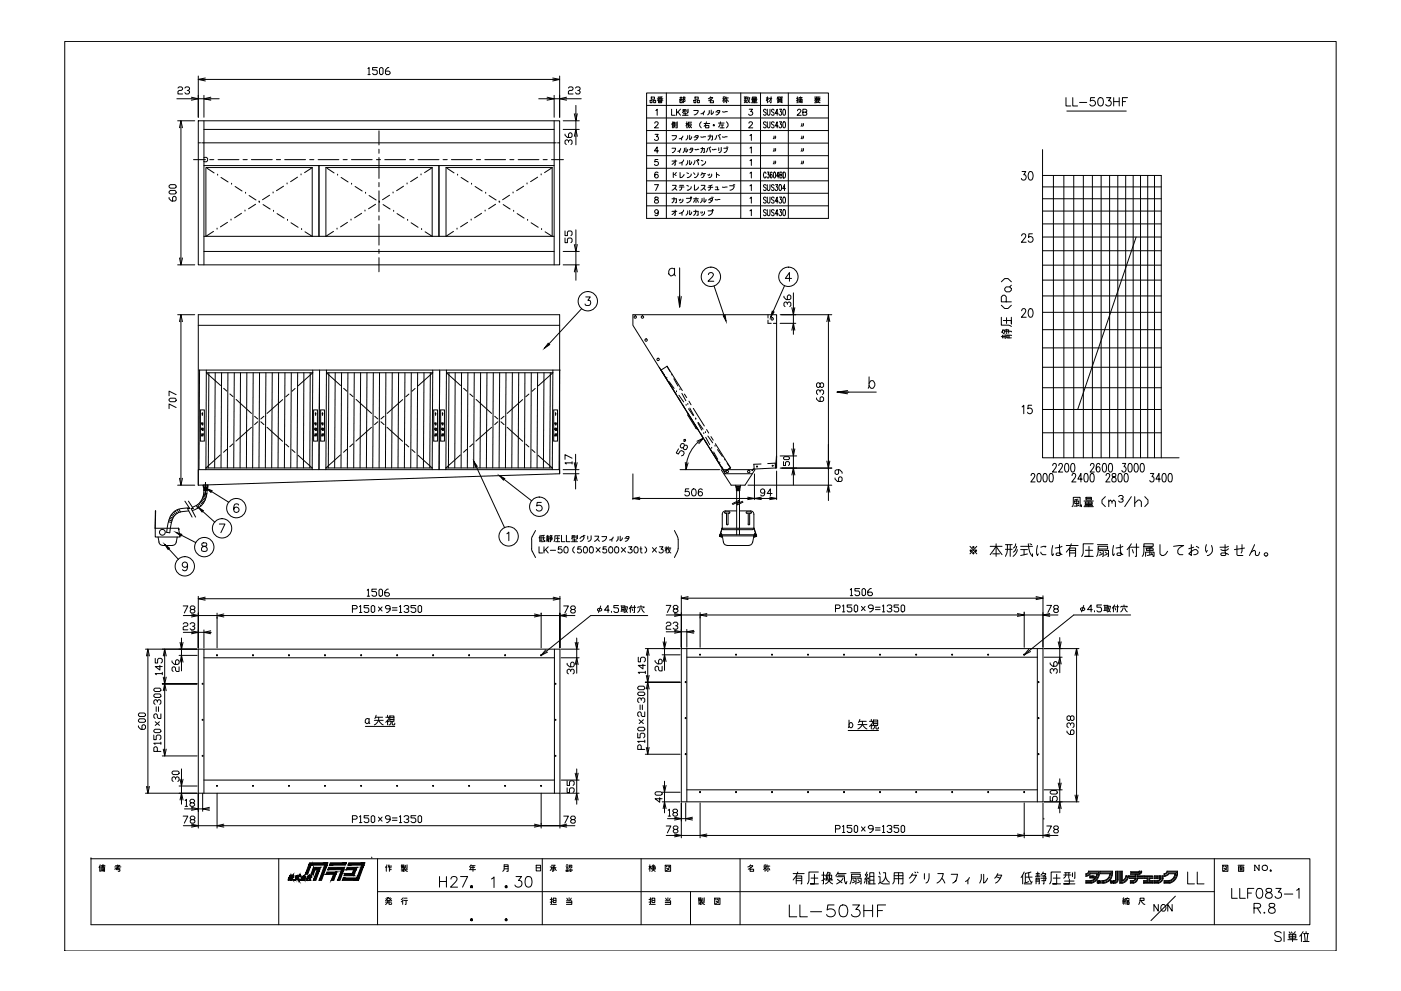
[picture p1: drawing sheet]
<svg xmlns="http://www.w3.org/2000/svg" width="420mm" height="297mm" viewBox="0 0 420 297" stroke-linecap="round" stroke-linejoin="round" font-family="sans-serif">
<!-- layer: DC -->
<g fill="none" stroke="#000" stroke-width=".3">
<path d="M59.5 36.2h108.3v43.2h-108.3zM61.2 36.2v43.2M61.2 38.8h105M113.7 39.2v4.2M166.2 36.2v43.2M58 47.9h3.6M59.5 42.8h.6M60.5 42.8h106.3M61.1 47.3a.7 .7 0 0 1 1 0 .7 .7 0 0 1 0 1 .7 .7 0 0 1-1 0M61.2 49.6h105M62.1 50.4l2.1 1.4M62.9 47.9h1.2"/>
<path d="M65.3 52.5h.1M65.4 47.9h6.3M66.3 53.2l2.1 1.3M69.5 55.2h.1M70.5 55.9l2.1 1.3M72.9 47.9h1.3M73.6 57.9h.1M74.7 58.6l2.1 1.4M75.4 47.9h6.2M80.8 58.5l-2.1 1.4M81.9 57.8h.1M82.9 47.9h1.2"/>
<path d="M85 55.8l-2.1 1.4M85.4 47.9h6.2M86.1 55.1h.1M89.2 53.1l-2 1.4M90.3 52.4h.1M92.9 47.9h1.2M93.6 50.2h-31.8v20.6l2.2-1.4M93.6 50.2v20.6l-2.1-1.3M93.6 50.3l-2.3 1.4M95.4 47.9h6.2M95.7 49.6v21.2M98.1 50.4l2.1 1.4"/>
<path d="M101.2 52.5h.1M102.3 53.2l2.1 1.3M102.9 47.9h1.2M105.4 47.9h6.2M105.4 55.2h.1M106.5 55.9l2.1 1.3M109.6 57.9h.1M110.7 58.6l2.1 1.4M112.9 47.9h1.2M113.7 44.7v1.2M113.7 47.2v6.3M113.7 54.7v1.3"/>
<path d="M113.7 57.2v6.3M115.4 47.9h6.3M116.8 58.5l-2.1 1.4M117.9 57.8h.1M121 55.8l-2.1 1.4M122.1 55.1h.1M122.9 47.9h1.2M125.3 53.1l-2.2 1.4M125.4 47.9h6.2M126.3 52.4h.1M129.6 50.2h-31.9v20.6l2.3-1.4M129.6 50.2v20.6l-2.1-1.3"/>
<path d="M129.6 50.3l-2.3 1.4M131.6 49.6v21.2M132.9 47.9h1.2M134.1 50.4l2.1 1.4M135.4 47.9h6.2M137.2 52.5h.1M138.3 53.2l2.1 1.3M141.4 55.2h.1M142.5 55.9l2.1 1.3M142.9 47.9h1.2M145.4 47.9h6.2M145.7 57.9h.1"/>
<path d="M146.7 58.6l2.1 1.4M152.8 58.5l-2.1 1.4M152.9 47.9h1.2M153.9 57.8h.1M155.4 47.9h6.2M157 55.8l-2.1 1.4M158.1 55.1h.1M161.2 53.1l-2.1 1.4M162.3 52.4h.1M162.9 47.9h1.2M165.4 47.9h3.6M165.6 50.2h-31.8v20.6l2.2-1.4"/>
<path d="M165.6 50.2v20.6l-2.1-1.3M165.6 50.3l-2.3 1.4M167.2 42.8h.6M61.2 70.8h105M61.2 75.4h105M65.1 68.7h.1M68.2 66.6l-2.1 1.4M69.3 66h.1M72.4 63.9l-2.1 1.4M73.5 63.3h.1M76.7 61.2l-2.2 1.4M77.7 60.6h.1"/>
<path d="M77.8 60.6h.1M78.9 61.3l2.1 1.4M82 63.3h.1M83.1 64l2.1 1.4M86.2 66.1h.1M87.3 66.8l2.1 1.3M90.5 68.8h.1M101.1 68.7h.1M104.2 66.6l-2.1 1.4M105.3 66h.1M108.4 63.9l-2.1 1.4M109.5 63.3h.1"/>
<path d="M112.6 61.2l-2.1 1.4M113.7 64.7v1.3M113.7 67.2v6.3M113.7 74.7v1.3M113.7 77.2v4.3M113.7 60.6h.1M113.8 60.6h.1M114.9 61.3l2.1 1.4M118.1 63.3h.1M119.1 64l2.1 1.4M122.2 66.1h.1M123.3 66.8l2.1 1.3"/>
<path d="M126.4 68.8h.1M137.1 68.7h.1M140.2 66.6l-2.1 1.4M141.3 66h.1M144.4 63.9l-2.1 1.4M145.5 63.3h.1M148.6 61.2l-2.1 1.4M149.7 60.6h.1M149.8 60.6h.1M150.9 61.3l2.1 1.4M154 63.3h.1M155.1 64l2.1 1.4"/>
<path d="M158.2 66.1h.1M159.3 66.8l2.1 1.3M162.4 68.8h.1M59.5 97.5h108.3M59.5 94.3h108.3v47.7l-108.3 3.4zM230.3 95.9v1h1M230.3 94.3v1M231.9 96.9h1M59.6 110.9h108.4M59.8 110.9l-.1 29.9M61.9 110.9l-.1 29.9M62.6 111.7l-.1 28.6"/>
<path d="M64.5 111.7l-.1 28.6M66.2 115.5l-4.3-3.8h31.9l-4.4 3.9M66.4 111.7l-.1 28.6M67.1 116.4l.9 .8M68.4 111.7l-.2 28.6M68.9 118.1l1 .8M70.3 111.7l-.2 28.6M70.8 119.7l4.6 4.2M72.1 111.7l-.1 28.6M74 111.7l-.1 28.6M75.9 111.7l-.1 28.6M77.8 111.7l-.1 28.6"/>
<path d="M79.7 111.7l-.1 28.6M81.6 111.7l-.1 28.6M83.6 111.7l-.2 28.6M84.8 119.8l-4.7 4.1M85.5 111.7l-.2 28.6M86.6 118.1l-.9 .8M87.4 111.7l-.2 28.6M88.5 116.4l-.9 .9M89.3 111.7l-.2 28.6M91.1 111.7l-.1 28.6M93 111.7l-.1 28.6M93.8 110.9l-.2 29.9"/>
<path d="M95.8 110.9l-.1 29.9M97.9 110.9l-.2 29.9M98.6 111.7l-.1 28.6M100.5 111.7l-.1 28.6M102.1 115.5l-4.2-3.8h31.9l-4.4 3.9M102.4 111.7l-.1 28.6M103.1 116.4l.9 .8M104.3 111.7l-.1 28.6M104.9 118.1l1 .8M106.2 111.7l-.1 28.6M106.8 119.7l4.6 4.2M108.1 111.7l-.1 28.6"/>
<path d="M110.1 111.7l-.2 28.6M112 111.7l-.2 28.6M113.8 111.7l-.1 28.6M115.7 111.7l-.1 28.6M117.6 111.7l-.1 28.6M119.5 111.7l-.1 28.6M120.8 119.8l-4.7 4.1M121.4 111.7l-.1 28.6M122.6 118.1l-.9 .8M123.3 111.7l-.1 28.6M124.5 116.4l-.9 .9M125.3 111.7l-.2 28.6"/>
<path d="M127.2 111.7l-.2 28.6M129.1 111.7l-.2 28.6M129.8 110.9l-.2 29.9M131.9 110.9l-.2 29.9M133.9 110.9l-.2 29.9M134.6 111.7l-.1 28.6M136.5 111.7l-.1 28.6M138.1 115.5l-4.2-3.8h31.9l-4.4 3.9M138.4 111.7l-.1 28.6M139.1 116.4l.9 .8M140.3 111.7l-.1 28.6M140.9 118.1l.9 .8"/>
<path d="M142.2 111.7l-.1 28.6M142.8 119.7l4.6 4.2M144.1 111.7l-.1 28.6M146 111.7l-.1 28.6M147.9 111.7l-.1 28.6M149.8 111.7l-.1 28.6M151.8 111.7l-.2 28.6M153.7 111.7l-.2 28.6M155.6 111.7l-.2 28.6M156.7 119.8l-4.6 4.1M157.4 111.7l-.1 28.6M158.6 118.1l-.9 .8"/>
<path d="M159.3 111.7l-.1 28.6M160.5 116.4l-.9 .9M161.2 111.7l-.1 28.6M163.1 111.7l-.1 28.6M165 111.7l-.1 28.6M165.8 110.9l-.2 29.9M167.8 110.9l-.1 29.9M197.7 110.1l18.9 30.5M198.2 110.9l1 1.5M198.2 110.9l4.6 7.3M200 113.4h.1M200.1 109.8l.8 1.5"/>
<path d="M200.1 109.8l-1.9 1.1M200.1 109.8l4.5 7.3M200.7 114.4l1.5 2M201.5 112.4h.1M202.1 113.5l1.2 2.2M202.9 117.4h.1M203.4 119.3l.7 1M203.6 118.5l1.4 2M203.9 116.8h.1M204.5 117.9l1.2 2.2M205.3 118.1l.6 1.1M60.1 122.9h1.1v9.3h-1.1z"/>
<path d="M60.4 128.6h.5v.4zM60.5 126.8h.4l-.1 .6h-.2l.1-.5-.3 .2zM60.5 128.3h.4v.2h-.4zM60.5 130.1h.5l-.1 .6h-.5l.4-.5zM60.7 123.7l-.1 .7zM66.1 136.4l-4.3 3.9h31.8l-4.2-3.8M68 134.7l-1 .9M69.8 133.1l-.9 .8M75.4 128.1l-4.6 4.1M76.4 124.8l.9 .8M77.3 126.4l-.9 .9M78.2 126.4l.9 .9"/>
<path d="M79.1 124.8l-.9 .8M80.1 128.1l4.6 4.2M85.7 133.1l.9 .9M87.5 134.8l1 .8M94 122.9h1.2v9.3h-1.1zM94.4 128.6h.5l-.1 .4zM94.4 126.8h.5l-.1 .6h-.2l.1-.5-.3 .2zM94.5 128.3h.4v.2h-.4zM94.5 130.1h.4l-.1 .6h-.4l.4-.5zM94.6 123.7l.1 .7zM96.1 132.2h1.2M96.2 122.9v9.3"/>
<path d="M96.5 128.6h.5l-.1 .4zM96.5 126.8h.4l-.1 .6h-.1l.1-.5-.3 .2zM96.5 128.3h.5v.2h-.5zM96.6 130.1h.4l-.1 .6h-.4l.3-.2v-.3h-.3zM96.6 124h.1M96.7 123.7l.1 .7zM97.3 122.9h-1.2M97.3 122.9v9.3M102.1 136.4l-4.4 3.9h31.9l-4.2-3.8M104 134.7l-1 .9M105.8 133.1l-.9 .8M111.4 128.1l-4.6 4.1"/>
<path d="M112.4 124.8l.9 .8M113.3 126.4l-1 .9M114.2 126.4l1 .9M115.2 124.8l-1 .8M116.1 128.1l4.6 4.2M121.7 133.1l.9 .9M123.5 134.8l.9 .8M130 122.9h1.2v9.3h-1.2M130.1 122.9v9.3M130.4 128.6h.5l-.1 .4zM130.4 126.8h.4v.6h-.2l.1-.5-.3 .2zM130.5 128.3h.4v.2h-.4z"/>
<path d="M130.5 130.1h.4l-.1 .6h-.4l.3-.2 .1-.3h-.3zM130.6 123.7l.1 .7zM132.1 132.2h1.2M132.2 122.9v9.3M132.4 128.6h.6l-.1 .4zM132.5 126.8h.5l-.2 .6v-.5l-.4 .2zM132.5 128.3h.5v.2h-.5zM132.6 130.1h.4l-.1 .6h-.5l.4-.2v-.3h-.3zM132.7 123.7v.7zM133.3 122.9h-1.2M133.3 122.9v9.3M138.1 136.4l-4.4 3.9h31.9l-4.2-3.8"/>
<path d="M139.9 134.7l-.9 .9M141.8 133.1l-.9 .8M147.4 128.1l-4.7 4.1M148.4 124.8l.9 .8M149.3 126.4l-.9 .9M150.2 126.4l1 .9M151.2 124.8l-1 .8M152.1 128.1l4.6 4.2M157.7 133.1l.9 .9M159.5 134.8l.9 .8M166 122.9h1.2v9.3h-1.2M166.1 122.9v9.3"/>
<path d="M166.4 128.6h.5l-.1 .4zM166.4 126.8h.5l-.2 .6v-.5l-.3 .2zM166.4 128.3h.5v.2h-.5zM166.5 130.1h.4l-.1 .6h-.4l.3-.2v-.3h-.3zM166.6 124h.1M166.6 123.7l.1 .7zM204.8 121.4l.6 1.1M205.8 121.5h.1M206.1 123.5l3.3 5.3M206.3 121.2h.1M206.4 124.1l-.1 .5 2.5 3.9M206.5 122.5l1.4 2.1"/>
<path d="M206.6 120.2l.6 1.1M206.9 122.3l1.2 2.2M207.9 122.4l3.3 5.3M208.6 125.6h.1M208.7 128.3l.5 .3M209.3 126.7l1.2 2.2M209.4 126.6l1.4 2.1M210.1 129.9l.6 1.1M211.1 130h.1M211.4 132l.6 1.1M211.6 129.7h.1M211.7 131.1l1.1 2.2"/>
<path d="M211.9 128.7l.6 1.1M212.3 130.7l1.4 2M212.7 134.1l4.6 7.3M213.2 130.9l.7 1M213.4 134.4h.1M214 135.5l1.3 2.2M214.4 133.7h.1M214.5 133l4.6 7.3M215.2 134.8l1.4 2M215.8 138.8h.1M216.4 139.9l.9 1.5M217.4 137.9h.1"/>
<path d="M218.1 138.9l1 1.4M226.1 139.2l.1 1.4M226.9 139.8h.2v.2h-.2zM228.2 139.1l-2.2 .1M231.6 139.5l.2 .2zM232.4 138.8l-2.2 .2M232.5 138.8l.1 1.5M59.5 140.8h108.3M61 145.7v.4h1.3v-.4v.4M61.1 145.7l-.2-.3h1.4l-.1 .3h-1.1M61.2 146.2l.9-.1v.8h-1M61.2 146.1v.9"/>
<path d="M61.6 148v-3.3v3.3M61.6 145.7v.4M62.1 146.8l-.9 .1M62.1 146.7h-.9M62.1 146.5l-.9 .1M62.1 146.4h-.9M62.1 146.2l-.9 .1M216.3 140.8l3 4.6h4.1l3-4.6M216.6 140.8h9.5M217.1 142h8.5M219 140.2l-1.7 1.2M219.1 140.3l-1.8 1.1"/>
<path d="M220.6 145.6l.2 .2M220.6 145.4v.2M220.7 145.8v.4h1.3v-.4M220.8 145.8h1.1M220.8 146.3h1.1l-1.1-.1 .1 .9M220.8 146.4l1.1 .1M220.8 146.6l1.1 .1M220.8 146.7l1.1 .1M220.8 146.9l1.1 .1M221.3 145.8v.4M221.8 147l-.9 .1M221.9 146.2v.8"/>
<path d="M222.1 145.6l-.2 .2M222.1 145.4v.2M232.6 140.2l.3-3.5-.2 3.6-6.8 .3-.4 .5 .6-.5M232.9 140.3v-46h-43.1v3.2l27.8 44.5"/>
<circle cx="190.5" cy="95" r=".36"/>
<circle cx="192.7" cy="95" r=".36"/>
<circle cx="231.6" cy="95.6" r=".36"/>
<circle cx="193.8" cy="101.9" r=".36"/>
<circle cx="197.4" cy="107.7" r=".36"/>
<circle cx="218.1" cy="141.3" r=".36"/>
<circle cx="224.5" cy="141.3" r=".36"/>
</g>
<!-- layer: 1 -->
<g fill="none" stroke="#000" stroke-width=".3">
<path d="M193.9 27.9h54.5v37.6h-54.5zM193.9 35.4h54.5M193.9 31.6h54.5M193.9 39.1h54.5M195 30.1h.6v.7h-.6zM195.3 29.1h1v.6h-1zM196 30.1h.6v.7h-.6zM196.4 36.9l.3-.4 .5 .1 .2 .2-.3 .7-.8 .8h1.2M196.7 33.1l.4-.4v1.9M197.1 29.6h1.7M197.3 29.1h.6M197.5 30.1h.9v.7h-.9z"/>
<path d="M197.5 30.5h.9M197.5 29.2l.1 .3M197.7 29.6l-.6 .5M198.2 29.6l.6 .5M198.4 29.2l-.1 .3M198.6 29l-.7 .1v1.7M199.8 27.9v37.6M201.4 32.7v1.9h1.1M201.7 37v1.3M201.8 36.5l-.4 .7M202 36.6h.4v1.3h-.4zM202 37h.4"/>
<path d="M202 37.5h.4M202 38.2l-.1 .1M202.4 38.2l.1 .1M202.8 36.6v1.3M202.9 32.7v1.9M203.1 36.5v1.8h-.3M203.3 33.5l.8 1.1M203.8 29.8h.9M203.9 30.2h.7v.6h-.7zM203.9 29.2h.7M204 29.5l.1 .3M204.1 32.7l-1.2 1.3"/>
<path d="M204.2 29v.2M204.5 29.5l-.1 .3M204.7 34.6h1.7M204.7 33.2h1.1M204.8 32.9h.8M204.9 34.1h1.2M205 32.9v.5l-.3 .3M205.2 30.5l.2-.2-.2-.6 .2-.6h-.4v1.7M205.4 32.9v.8M205.5 33.8v.8M205.7 37h.5M206 36.5v1.8"/>
<path d="M206 32.9v.6M206.2 37.5l-.2-.3-.3 .5M206.4 32.7v1h-.3M206.5 37.1h.8v.4l-.6 .8M206.6 37.4l.8 .9M207.4 36.6h-.9v1.3l-.3 .4M208.1 33.1h1.3l-.4 1-.8 .3M208.1 30.1h.6v.7h-.6zM208.4 29.1h1v.6h-1zM209.2 30.1h.5v.7h-.5zM210.3 36.5a1.08 1.08 0 0 0 0 1.8M210.9 33.8v.6"/>
<path d="M211.1 37h1.7M211.3 33.2l-.4 .6-.7 .3M211.6 37.6h1v.7h-1zM211.9 36.5l-.4 1-.4 .4M212.7 33.1v.7l-.5 .6M213 29.2l.7 .2-1.2 .8M213 30.2h1v.6h-1zM213 29.6l.3 .2M213.1 29l-.7 .6M213.3 33l.1 1.3 .4-.3 .1-.5M214 37.4l.3 .1-.1 .2-.3-.1zM214.7 33.6l.4-.5h.7a1.22 1.22 0 0 1-1.1 1.3"/>
<path d="M215.1 33.6l.6 .1M215.5 36.9h1.7M215.9 38.3h1.3M216.1 36.5l-.3 1.1-.3 .5M216.2 37.5h.8M216.6 37.5v.8M216.7 33.5h1.4M216.7 29.6h.6M217.1 29.1v1.7M217.3 30.1l-.2-.3-.4 .5M217.3 29l-.4 .1M217.6 29.4h.8"/>
<path d="M217.7 29l-.2 .7M217.7 29.9l-.4 .6M217.9 36.5a1.08 1.08 0 0 1 0 1.8M217.9 29.4l-.1 1.4M218.2 29.9l.2 .6M222.2 27.9v37.6M223.2 29.4h.7M223.2 30.2h.9M223.2 29l.1 .1M223.5 29.9l-.2 .4 .6 .5M223.6 29v.8M223.8 29.6l-.2-.2-.4 .3"/>
<path d="M223.8 30.2l-.6 .6M223.9 29l-.1 .1M224.3 29.8l.6 1M224.3 29.4h.6M224.3 29l-.2 .8M224.6 36.9l.3-.4 .8 .3-.1 .4-1.1 1.1h1.2M224.7 32.7h1l-.6 .8a.61 .61 0 0 1 .6 .5 .61 .61 0 0 1-.5 .7 .61 .61 0 0 1-.7-.5M224.8 29.4l-.2 .8-.4 .6M225.4 30.8h1.7M225.4 29.7h1.7M225.6 29.8h1.2v.5h-1.2zM225.6 29.1h1.2v.5h-1.2z"/>
<path d="M225.6 29.4h1.2M225.6 30.5h1.2M225.6 30.1h1.2M226.2 29.8v1M228.1 27.9v37.6M229.8 33a.41 .41 0 0 0-.7-.1 .41 .41 0 0 0 .1 .6l.4 .2a.45 .45 0 0 1 .1 .7 .45 .45 0 0 1-.7-.1M229.8 36.8a.43 .43 0 0 0-.7-.2 .43 .43 0 0 0 .1 .7l.4 .2a.45 .45 0 0 1 .1 .7 .45 .45 0 0 1-.7-.1M229.8 29.4h.6M230.1 32.7v1.4l.3 .5 .5-.3v-1.6M230.1 36.5v1.3l.3 .5 .5-.2v-1.6M230.2 29v1.8M230.4 29.8l-.2-.4-.4 .8"/>
<path d="M230.6 29.5h.9M231.3 29v1.8h-.3M231.3 29.5l-.8 1M232.1 33a.41 .41 0 0 0-.6-.1 .41 .41 0 0 0 .1 .6l.3 .2a.45 .45 0 0 1 .2 .6 .45 .45 0 0 1-.6 .2l-.1-.2M232.1 36.8v-.2a.43 .43 0 0 0-.7 .1 .43 .43 0 0 0 .2 .6l.3 .2a.45 .45 0 0 1 .2 .6 .45 .45 0 0 1-.6 .1l-.1-.1M233.2 29.4h.6M233.3 29.8h1.2v.7h-1.2zM233.3 30.1h1.2M233.3 30.3h1.2M233.4 34h-.9l.6-1.3v1.9M233.4 37.7h-.9l.6-1.2v1.8M233.5 30.7l-.3 .1"/>
<path d="M233.5 29.4v.2M233.8 32.7h.6l-.4 .8a.49 .49 0 0 1 .5 .7 .49 .49 0 0 1-.9 0M233.8 29l-.6 .1-.2 .6M233.8 36.5h.6l-.4 .7a.49 .49 0 0 1 .5 .8 .49 .49 0 0 1-.9 0M234 29.4h.7M234.2 30.7l.4 .1M234.3 29.4v.2M234.6 29l-.6 .1-.1 .6M234.9 32.9l.2-.2a1.12 1.12 0 0 1 0 1.9l-.3-.8zM234.9 36.6l.2-.1a1.12 1.12 0 0 1 0 1.8l-.3-.7zM236.4 27.9v37.6M238.9 29.5h.5"/>
<path d="M239.1 29l-.1 1.8M239.2 33.2l.3-.5h.3l.4 .4-.3 .6-.9 .9h1.3M239.4 29.9l-.5 .3M239.6 30.8v-1.1h1l-.2 1.1M239.6 29.2h1M239.8 30.3h.5v.4h-.5zM239.8 30.1h.5M239.8 29.2l.2 .5M240.1 29v.2M240.1 29.7v.6M240.3 29.2l-.1 .5M240.5 37l-.3 .9"/>
<path d="M240.8 33.6l1-.1 .1-.6-1.1-.2v1.9l1.1-.2 .1-.4-.5-.4M240.9 37l-.2 .9M244.3 29.1h1.6M244.3 30.2h1.6M244.4 29.5h1.5v.3h-1.5zM244.9 29.1v.7M245 29.9l-.4 .6 1.3 .3M245.3 29.1v.7M245.5 30.2v.3l-1.2 .3M319.7 29.3v2.5h1.4M319.9 33.3h17.9M321.7 29.3v2.5h1.5"/>
<path d="M323.8 30.7h2.1M328.3 29.3h-1.2l-.1 1a.9 .9 0 0 1 1.3 0 .9 .9 0 0 1-.2 1.4 .9 .9 0 0 1-1.3-.4M329.6 29.4a.8 .8 0 0 1 1.2 .3 1.26 1.26 0 0 1-.9 2.1 1.55 1.55 0 0 1-.3-2.4zM331.8 29.3h1.3l-.7 .9a.83 .83 0 0 1 .7 1.3 .83 .83 0 0 1-1.5-.2M334 30.5h1.6M334 29.3v2.5M335.6 29.3v2.5M336.6 30.5h1M338.1 29.3h-1.5v2.5M193.9 42.9h54.5M193.9 46.7h54.5M193.9 50.4h54.5"/>
<path d="M193.9 54.2h54.5M193.9 57.9h54.5M196.3 55.3h1.2l-.9 1.8M196.5 40.3h.9l-.5 .7a.6 .6 0 0 1 .4 .9 .6 .6 0 0 1-1-.1M196.5 59.2v.5l.7 .3 .3 .3a.59 .59 0 0 1-.6 .6 .59 .59 0 0 1-.6-.6l1.1-.8-.1-.3zM197.3 47.8h-.8l-.1 .8a.63 .63 0 0 1 .9 0 .63 .63 0 0 1-.1 .9 .63 .63 0 0 1-.9-.3M197.3 51.8v-.1a.87 .87 0 0 0-1.1 .6 .87 .87 0 0 0 .6 1.1 .55 .55 0 0 0 .6-.6 .55 .55 0 0 0-.5-.5 .55 .55 0 0 0-.6 .5M197.5 45.2h-1.3l.9-1.2v1.9M201.5 40.7h1.3a1.23 1.23 0 0 1-1.1 1.3M201.5 44.4h1.1l-.3 1-.7 .3M201.5 59.6h1.3v1l-.3 .2M201.5 48.3h1.5"/>
<path d="M201.7 55.6h1.1a1.69 1.69 0 0 1-1.3 1.4M201.9 52.2l.9 .4M201.9 51.7v1.5M202.1 59.2l-.1 1.1-.5 .5M202.4 56.4l.6 .6M202.5 48.4l-1 .8M202.5 47.9v1.6h-.2M202.5 51.9l.1 .1M202.8 51.7v.1M203.7 48.9l.8-.2v.8M203.7 59.8l.1 .4M203.7 56.1h1.4"/>
<path d="M203.8 45.1v.6M203.8 55.6h1.2M203.9 51.7v1.5l.6-.1 .6-.8M204.1 59.7l.1 .3M204.1 44.5l-.3 .6-.5 .3M204.4 56.1l-.1 .7-.5 .2M204.4 41.4v.6M204.8 40.8l-.4 .6-.7 .2M204.8 59.7a.83 .83 0 0 1-.9 1.1M205 47.9l-.5 .8M205.3 44.4v.7l-.4 .6M205.7 44.3l.2 1.3 .3-.8"/>
<path d="M205.9 59.5l1.3 .1-.2 .7-1 .5M206 51.8l.5 .2M206 55.6l.5 .2M206.2 40.7v.7l-.5 .6M206.2 48.1v.8l-.5 .6M206.8 44.9l.4-.5h.6v.4a.95 .95 0 0 1-.9 .9M206.8 40.5l.2 1.3 .4-.8M206.8 48.1l.2 1.3 .4-.9M207.2 44.9l.5 .1M207.2 59.1l.2 .1-.1 .3-.2-.2zM207.3 52.2a1.02 1.02 0 0 1-1.2 1M207.3 55.9a1.02 1.02 0 0 1-1.2 1.1"/>
<path d="M208 51.8l.4 .5M208 59.6h1.5M208.1 41.1l.5-.4h.8a1.22 1.22 0 0 1-1.1 1.3M208.3 55.4v1.6a1.17 1.17 0 0 0 1.2-.9M208.4 48.1l-.5 1.3M208.4 59.9l-.4 .7M208.4 44.8h1.2M208.6 41.1l.6 .1M208.7 59.2v1.6M208.9 48.1l.5 .7 .1 .6M209.1 59.9l.4 .7M209.4 47.8l.2 .1-.1 .2h-.3z"/>
<path d="M209.4 51.8a1.25 1.25 0 0 1-1.1 1.4M210.2 41h1.4M210.2 44.5h1v1.1l-.3 .1M210.3 55.6h1.1a1.69 1.69 0 0 1-1.2 1.4M210.3 48.1l.5 .2M210.6 52l-.4 .5M210.6 51.7v.3h1M210.6 59.5v.7l-.5 .6M210.6 44.2a1.53 1.53 0 0 1-.4 1.5M211 56.4l.6 .6M211.1 52l-.1 .9-.6 .3M211.1 59.3l.2 1.3 .4-.8"/>
<path d="M211.6 48.4a1.06 1.06 0 0 1-1.2 1.1M212.2 44.4l-.4 1.2M212.3 40.8h1.4v1l-.4 .2M212.3 52.3l.2 .3M212.3 56.1h1.5M212.5 59.9l.5-.4h.7a1.22 1.22 0 0 1-1.1 1.3M212.5 44.3l.5 1.3M212.6 55.7h.4M212.7 52.2l.1 .3M212.8 44.2l.1 .1M213 40.4a1.29 1.29 0 0 1-.7 1.6M213 59.9l.6 .3"/>
<path d="M213 44l.1 .2M213.4 52.2a.83 .83 0 0 1-.8 1M213.4 59.1l.2 .1M213.6 55.4l-.6 .3v1.1l-.5 .2M213.6 44.8h1.2M213.8 59.1l.1 .1M214.5 59.8h1.4M214.5 56.9h1.1M214.6 56.1h.6v.8M214.9 40.7l-.5 1.1M214.9 52.2l.8 .4M214.9 51.7v1.5"/>
<path d="M215.3 40.5l.5 .7 .1 .6M215.5 44.3v.8M215.7 40.4l.1 .1M215.9 40.3l.2 .1M216.3 44.2l-.1 1.2-.6 .3M216.6 41h1.5M216.6 56.1h1.5M217.1 44.4h1l-.4 1.1-.5 .2M217.9 44l.1 .2M218.2 44l.1 .2M218.8 55.7h1.4a1.19 1.19 0 0 1-1.3 1.3M219.9 55.3l.1 .1"/>
<path d="M220.2 55.3l.2 .1M224.9 48.1l.4-.3v1.8M224.9 44.4l.4-.4v1.9M224.9 40.6l.4-.3v1.8M224.9 51.9l.4-.3v1.8M224.9 59.5l.4-.4v1.8M224.9 55.7l.4-.4v1.8M229.7 52l-.2-.4a1.01 1.01 0 0 0 0 1.8l.2-.5M229.8 59.4l-.2-.2a.42 .42 0 0 0-.6 .1 .42 .42 0 0 0 .2 .6l.4 .1a.45 .45 0 0 1 .1 .8 .45 .45 0 0 1-.7-.2M229.8 55.6a.41 .41 0 0 0-.7-.2 .41 .41 0 0 0 .1 .7l.4 .2a.45 .45 0 0 1 .1 .7 .45 .45 0 0 1-.7-.1M230.1 51.6h.5l-.3 .7a.52 .52 0 0 1 .4 .6 .52 .52 0 0 1-.6 .4l-.1-.3M230.1 59.1v1.3l.3 .5 .5-.3v-1.5"/>
<path d="M230.1 55.3l.1 1.6 .2 .2 .3-.1 .2-.4v-1.3M231.5 51.8l-.2-.2a1.26 1.26 0 0 0 0 1.8 .53 .53 0 0 0 .3-.6 .53 .53 0 0 0-.5-.5l-.1 .5M232.1 51.7l.1-.1a1.21 1.21 0 0 1 0 1.8l-.3-.8zM232.1 40.8l-.2 .8M232.1 44.5l-.2 .9M232.1 48.3l-.2 .8M232.1 59.4v-.2a.43 .43 0 0 0-.7 .1 .43 .43 0 0 0 .2 .6l.3 .1a.45 .45 0 0 1 .2 .7 .45 .45 0 0 1-.6 .1l-.1-.2M232.1 55.6a.41 .41 0 0 0-.6-.2 .41 .41 0 0 0 .1 .7l.3 .2a.45 .45 0 0 1 .2 .7 .45 .45 0 0 1-.8-.1M232.6 55.3h.6l-.3 .7a.5 .5 0 0 1 .3 .7 .5 .5 0 0 1-.7 .3v-.2M232.6 40.8l-.2 .8M232.6 44.5l-.2 .9M232.6 48.3l-.2 .8"/>
<path d="M233.6 52.8h-.7l.5-1.2v1.8M233.8 59.1h.6l-.4 .7a.49 .49 0 0 1 .5 .7 .49 .49 0 0 1-.9 .1M233.8 55.4l.1-.1a1.07 1.07 0 0 1 0 1.8l-.3-.7zM233.9 52.4l.6-.1v-.6l-.6-.1v1.8l.6-.2v-.6l-.2-.2M234.9 51.6a.98 .98 0 0 1 .8 .7 .98 .98 0 0 1-.3 1l-.5 .1zM234.9 59.2l.2-.1a1.12 1.12 0 0 1 0 1.8l-.3-.8zM235.6 56.5h-.9l.6-1.2v1.8M240.5 40.8l-.3 .8M240.5 48.3l-.3 .8M240.5 44.5l-.3 .9M240.9 40.8l-.2 .8M240.9 48.3l-.2 .8"/>
<path d="M240.9 44.5l-.2 .9M306.5 51.4h1.1l-.6 1a.77 .77 0 0 1 .6 1.2 .77 .77 0 0 1-1.3-.1M308.7 51.5l.5-.1a1.61 1.61 0 0 1 0 2.6h-.2a1.78 1.78 0 0 1-.3-2.5zM312.7 44.8v92.4h40.9M312.7 59.6h35.6M312.7 56h35.6M312.7 52.6h35.6v84.6M315.9 52.6v84.6M319.1 52.6v84.6M322 52.6v84.6M324.9 52.6v84.6M327.6 52.6v84.6"/>
<path d="M330.2 52.6v84.6M332.8 52.6v84.6M335.2 52.6v84.6M337.6 52.6v84.6M339.8 52.6v84.6M342 52.6v84.6M344.2 52.6v84.6M346.2 52.6v84.6M193.9 61.7h54.5M197.4 63.4a.55 .55 0 0 1-.7 .5 .55 .55 0 0 1-.2-.9 .55 .55 0 0 1 .8 .1l.1 .3a.86 .86 0 0 1-.6 1.3l-.4-.3M201.5 63.3h1.5M202.5 63.4l-1 .9"/>
<path d="M202.5 63v1.5h-.2M203.7 63.9l.8-.2v.8M205 63l-.5 .7M206.2 63.2v.7l-.5 .6M206.8 63.1l.2 1.3 .4-.8M208 63.3h1.4v1.1l-.4 .1M208.6 63a1.29 1.29 0 0 1-.6 1.5M210.2 63.6l.1 .3M210.6 63.4l.1 .4M211.3 63.4a.88 .88 0 0 1-.9 1.1M212.3 63.2l1.4 .1-.3 .8-.9 .4M213.6 63l.2-.2 .1 .3-.2 .1z"/>
<path d="M224.9 63.2l.4-.4v1.9M229.8 63.1a.43 .43 0 0 0-.7-.2 .43 .43 0 0 0 .1 .7l.4 .2a.45 .45 0 0 1 .1 .7 .45 .45 0 0 1-.7-.1M230.1 62.8v1.3l.3 .6 .5-.3v-1.6M232.1 63.1v-.2a.43 .43 0 0 0-.7 .1 .43 .43 0 0 0 .2 .6l.3 .2a.45 .45 0 0 1 .2 .6 .45 .45 0 0 1-.6 .2l-.1-.2M233.4 60.3h-.9l.6-1.2v1.8M233.4 64.1h-.9l.6-1.3v1.9M233.8 62.8h.6l-.4 .8a.49 .49 0 0 1 .5 .7 .49 .49 0 0 1-.9 0M234.9 62.9l.2-.1a1.12 1.12 0 0 1 0 1.9l-.3-.8zM306.4 70.7l.4-.6h.4l.4 .4-.3 .9-1 1.2h1.4M309.6 70.1h-1l-.1 1.1a.8 .8 0 0 1 1.2 0 .8 .8 0 0 1-.2 1.2 .8 .8 0 0 1-1.2-.2M312.7 79.5h35.6M312.7 75.2h35.6"/>
<path d="M312.7 71h35.6M312.7 67.1h35.6M312.7 63.3h35.6M340.7 71l-17.5 51.7M300.3 99.5l.4 .2v-.8l.6 .4h2v.2M300.3 95.1v2.4h2.2l.8 .4M300.3 91.5l1 1h1l1-1M300.3 84.5l1-1h1l1 1M300.7 99.7l.4 .4M301.3 99.9v-1h1.2v1M301.8 90.5v-1.5l-.5-.5h-.5l-.5 .5v1.5h3M301.8 86h1l.5 .5v.5l-.5 .5h-1l-.5-.5v-.5z"/>
<path d="M301.9 95.2v1.8M301.9 98.7v1.4M303.3 95.1v2v-1h-2.4M303.3 85.5l-.5 .5M306.4 93.1l.4-.6h.4l.4 .5-.3 .9-1 1.2h1.4M308.7 92.6l.5-.1a1.61 1.61 0 0 1 0 2.6h-.2a1.78 1.78 0 0 1-.3-2.5zM312.7 98.8h35.6M312.7 93.6h35.6M312.7 88.7h35.6M312.7 84h35.6M300.3 100.9h1.2M300.7 100.5v.8"/>
<path d="M301.1 100.5v.8M301.5 100.3v1.2M302.3 100.5v.8M302.6 100.5v.8M303.3 100.6l-1.4-.1v.8h1.4M312.7 110.1h35.6M312.7 104.3h35.6M312.7 116.2h35.6M306.5 122l.5-.5v2.5M309.4 121.5h-1.1v1.1a.79 .79 0 0 1 1.1 0 .79 .79 0 0 1-.1 1.1 .79 .79 0 0 1-1.1-.2M312.7 129.7h35.6M312.7 122.7h35.6"/>
<path d="M315.7 139.5v-.1a.59 .59 0 0 1 .8-.5 .59 .59 0 0 1 .2 1l-1.1 1.6h1.3M317.5 139.5l.4-.6h.4l.3 .5-.2 .9-1 1.2h1.3M319.6 139l.4-.1a1.77 1.77 0 0 1 0 2.6h-.2a1.97 1.97 0 0 1-.2-2.5zM321.4 139l.4-.1a1.77 1.77 0 0 1 0 2.6h-.2a1.97 1.97 0 0 1-.2-2.5zM327 139.5l.4-.6h.4l.3 .5-.2 .9-1 1.2h1.3M329.8 139.3v-.3l-.5-.1a1.59 1.59 0 0 0 .1 2.6 .76 .76 0 0 0 .5-.9 .76 .76 0 0 0-.9-.6l-.3 .6M330.9 139l.4-.1a1.87 1.87 0 0 1 0 2.6h-.2a1.97 1.97 0 0 1-.2-2.5zM332.7 139l.4-.1a1.87 1.87 0 0 1 0 2.6h-.2a1.97 1.97 0 0 1-.2-2.5zM336.6 138.9h1l-.5 1a.75 .75 0 0 1 .6 1 .75 .75 0 0 1-1.2 .3v-.2M338.5 139l.5-.1a1.77 1.77 0 0 1 0 2.6h-.2a2.13 2.13 0 0 1-.3-2.5zM340.3 139l.5-.1a1.77 1.77 0 0 1 0 2.6h-.2a2.13 2.13 0 0 1-.3-2.5zM342.2 139l.4-.1a1.77 1.77 0 0 1 0 2.6h-.1a2.05 2.05 0 0 1-.3-2.5z"/>
<path d="M309.2 142.6l.1-.4a.59 .59 0 0 1 .8-.1 .59 .59 0 0 1 .1 .8l-1.1 1.6h1.3M311.2 142l.5-.1a1.72 1.72 0 0 1 0 2.6h-.2a1.47 1.47 0 0 1-.4-2.1zM313 142l.5-.1a1.72 1.72 0 0 1 0 2.6h-.2a1.47 1.47 0 0 1-.4-2.1zM314.9 142l.4-.1a2.05 2.05 0 0 1 .3 2.5l-.4 .1a1.47 1.47 0 0 1-.5-2.1zM321.5 142.6l.1-.4a.59 .59 0 0 1 .8-.2 .59 .59 0 0 1 .1 .9l-1.1 1.6h1.3M322.3 150.2h1.2v.7h-1.2zM322.9 149.8v1.9M323.3 149.6l-1 .2M323.3 151.3l.4 .4M323.5 151.5l-1.4 .2M324.3 151.3v.6l-.4-.8v-2h-2v2l-.4 .8M324.6 143.6h-1.4l1-1.7v2.6"/>
<path d="M325.1 150.2h2.8M325.1 151.9h2.8M325.3 142l.5-.1a2.05 2.05 0 0 1 .3 2.5l-.5 .1a1.47 1.47 0 0 1-.5-2.1zM325.3 151.5h2.4M325.5 150.5h2v.7h-2zM325.5 150.8h2M325.7 149.1h1.6v.8h-1.6zM325.7 149.5h1.6M326.5 150.5v1.4M327.2 142l.4-.1a2.05 2.05 0 0 1 .3 2.5l-.5 .1a1.89 1.89 0 0 1-.2-2.5zM331.5 148.9l-1 1v.9l1 1.1M331.7 142.6l.1-.4a.59 .59 0 0 1 .8-.1 .59 .59 0 0 1 .1 .8l-1.1 1.6h1.3"/>
<path d="M332.5 150.4l.5-.5 .5 .5v.4M332.5 149.9v2M333.5 150.4l.5-.5 .5 .5v1.5M333.6 142v.8a.93 .93 0 0 1 1 .6 .93 .93 0 0 1-.4 1.1 .79 .79 0 0 1-.8-.9 .79 .79 0 0 1 .9-.7l.2-.1a.55 .55 0 0 0-.3-.9zM335.5 148.9l.3-.4h.7l.3 .4v.3l-.3 .3h-.3M335.5 142l.5-.1a1.72 1.72 0 0 1 0 2.6h-.2a1.47 1.47 0 0 1-.4-2.1zM336.5 149.5l.3 .4-.3 .6h-.7l-.3-.3M337.3 142l.5-.1a1.72 1.72 0 0 1 0 2.6h-.2a1.47 1.47 0 0 1-.4-2.1zM339.3 148.9l-2 3M340.3 150.8l1-.9h.5l.5 .5v1.5M340.3 148.9v3M343.3 148.9l1 1v.9l-1 1.1"/>
<path d="M345 141.9h1l-.5 1a.74 .74 0 0 1 .6 1.1 .74 .74 0 0 1-1.3 0M348 143.6h-1.3l.9-1.7v2.6M348.8 142l.4-.1a2.05 2.05 0 0 1 .3 2.5l-.5 .1a1.89 1.89 0 0 1-.2-2.5zM350.6 142l.4-.1a2.05 2.05 0 0 1 .3 2.5l-.5 .1a1.89 1.89 0 0 1-.2-2.5z"/>
</g>
<!-- layer: BANGO -->
<g fill="none" stroke="#000" stroke-width=".3">
<path d="M174.4 92.5l-9.8 10.6M175.7 89h1.3l-.7 1a.82 .82 0 0 1 .9 1 .82 .82 0 0 1-1.1 .6l-.4-.1-.2-.4M212.5 82.3l.5-.6h.5l.4 .5-.3 .9-1.3 1.2h1.8M214.2 85.7l3 8.9M235.3 85.7l-3.5 7.7M237.4 83.5h-1.9l1.3-1.8v2.6M142.9 139.9l8.4 18.3M60.8 153.3l3.6 3.2M63.4 147.3l5.2 3.3M65.8 157.1h1.7l-1.3 2.6M71.6 151.4a.73 .73 0 0 0-.7-.4 .73 .73 0 0 0-.7 .5 1.49 1.49 0 0 0 .6 2.1 .8 .8 0 0 0 .9-.7 .8 .8 0 0 0-.7-.9 .8 .8 0 0 0-.9 .8M151.2 143.7l8.3 6.4"/>
<path d="M152 160l.6-.5v2.6M162.3 150.6h-1.2l-.1 1.1a.92 .92 0 0 1 1.4 0 .92 .92 0 0 1-.2 1.4 .92 .92 0 0 1-1.3-.4M50.6 164.5l2.9 3.2M54.4 160.4l4.3 2.3M56.2 169.3a.81 .81 0 0 1-1.1 .7 .81 .81 0 0 1-.3-1.2 .81 .81 0 0 1 1.3 0 1.8 1.8 0 0 1-.6 2.3l-.6-.1-.1-.3M60.6 162.8a.5 .5 0 0 0 .3 .9 .95 .95 0 0 1 1 .4 .95 .95 0 0 1 0 1.1l-.9 .1-.6-.5a1.21 1.21 0 0 1 1.5-1.2l.1-.5a.94 .94 0 0 0-1.4-.3z"/>
<circle cx="176.3" cy="90.3" r="2.9"/>
<circle cx="213.2" cy="83" r="2.9"/>
<circle cx="236.4" cy="83" r="2.9"/>
<circle cx="66.6" cy="158.4" r="2.9"/>
<circle cx="70.9" cy="152.3" r="2.9"/>
<circle cx="161.7" cy="151.9" r="2.9"/>
<circle cx="55.4" cy="169.7" r="2.9"/>
<circle cx="61.3" cy="164" r="2.9"/>
<circle cx="152.5" cy="160.8" r="2.9"/>
</g>
<path d="M216.9 94.7l.6-.2 .2 1.8zM231.6 93.3l.5 .2-1 1.6zM164.4 102.9l.4 .4-1.5 1.1zM59.5 152.1l1.5 .9-.4 .5zM61.9 146.4l1.7 .7-.3 .5zM142.1 138.3l1 1.5-.5 .2zM149.8 142.6l1.6 .8-.4 .5zM49.4 163.2l1.4 1.1-.4 .4zM52.8 159.6l1.7 .6-.2 .5z" fill="#000" stroke="#000" stroke-width=".3"/>
<!-- layer: BLD -->
<g fill="none" stroke="#000" stroke-width=".3">
<path d="M325.7 262.5v.2M326.5 261.1l-.3 .6-.5 .2M326.5 261.1h3.2a3 3 0 0 1-2.5 3.6M326.7 261.3l-.6 .7-.4 .1v-.2M326.7 261.3h2.8a2.92 2.92 0 0 1-2 3.2M326.9 261.7h2.2v.5M326.9 261.7a1.38 1.38 0 0 1-1.2 .8M327.1 264h-1.4v.2h1.5M327.4 263.9h-.3M327.4 264.1h-.2M327.5 264.5h-1.8v.2h1.6M327.7 263.1l.5 .3"/>
<path d="M327.7 263l.8 .5-1.1 .6M327.7 263h-.9v.2h.9M328.2 263.4l-.8 .5M328.5 263.1l.2 .1M328.6 262.9l-.6-.4h-1.2v.2l1.2 .1 .5 .3M328.9 262.2l-.3 .7M328.9 262.2v-.3h-1.9l-.6 .5-.7 .2M329.1 262.2l-.5 1M329.4 264v.7v-.7h-.4v.7h.4M329.6 264h.4v.7h-.4zM330 264v.7M331 264h-.6v.2h.6"/>
<path d="M331 264.7a3 3 0 0 0 2.7-3.6h-3.7v.2h3.4a2.77 2.77 0 0 1-3 3.2v.2h.7M331.1 264.1h-.1M331.1 263.9h-.1M332.8 261.9a2.01 2.01 0 0 1-1.8 2M332.9 261.9h-2.9v-.2l3 .1a2.22 2.22 0 0 1-2 2.3M333 264h.4v.7h-.4zM333.4 264v.7M334 264v.7v-.7h-.4v.7h.4M334.4 264.2h.1M334.4 264v.2M334.7 263.7l-.3 .4M334.8 263.8v-2.7h-.3l-.1 2.8"/>
<path d="M335.3 263.7l-.2 .7-.8 .3v-.2l.6-.2 .2-.6M335.4 263.7v-2.6h-.3v2.7M336 264.6v-3.5h-.2v3.6h.7M337.6 262.6l-.4 1-.7 .3 .1-2.8h-.2v3.1M337.7 262.7h.2M337.8 262.6a1.71 1.71 0 0 1-1.5 1.6M338.2 262.7a2.1 2.1 0 0 1-2.2 1.8M338.3 262.7l.1-.2-.6 1.5-1.3 .7M339.8 264h-.8v.2h.8M340.4 263.3l-.2 .5-.4 .2M340.5 263.3h-1.8v-.2h1.9l-.1 .7-.7 .4M340.5 263.3h.1"/>
<path d="M340.6 263.3v.1M341 263.1a1.29 1.29 0 0 1-1.2 1.5M341 263.1h1.9v.2h-1.7l-.3 .9a1.85 1.85 0 0 1-1.9 .5v-.2h.9M341 263.3v.1M341.5 261.3h-2.4v.2h2.6M341.6 261.3l.2-.2-.2 .4M341.7 261.9h-2.6v.2h1.4v.4h-1.8v.2h1.9v-.6h.4v.6h1.9v-.2h-1.7v-.4h.5M342.1 261.4l-.4 .4M342.2 261.4v-.3h.2v.4M342.3 261.4l-.2 .5-.4 .2M343 264.5h2.8v.2h-2.8zM343.2 262.5h2.4v.2h-2.4z"/>
<path d="M343.2 263.1h1v1.1h-1.2v-.2h1v-.7h-.8zM344.6 263.1h1v.2h-.8v.7h1v.2h-1.2zM346.1 262.5h.2v.9h-.2zM346.1 264v.2h1.2M346.1 264h1.2M346.1 264v.2M346.1 264.5v.2M346.6 262.5h.2v.9h-.2zM347.1 262.5h.2v.9h-.2zM347.3 264.1h.1M347.3 263.9h.1M347.3 264.5h.1"/>
<path d="M347.4 264.7h.1M347.6 262.5h.2v.9h-.2zM348.2 263.3l-.3 .5-.6 .3M348.2 263.3v-.8h-.2l-.1 1-.6 .4M348.8 263.3l-.4 .8-.6 .5-1.7 .1v-.2M348.8 263.4v-.9h-.2a1.64 1.64 0 0 1-1.2 2h-1.3M349.1 261.9l.2 .2M350 261.1a.87 .87 0 0 1-.9 .8M350 261.1h3.1v1.2M350.1 261.3l-.3 .5-.5 .2M350.2 261.3h2.7a2.92 2.92 0 0 1-2 3.2M350.5 261.9l-.8 .7-.6 .1 1.3-1h2.1v.5"/>
<path d="M350.6 261.9h1.7a2.17 2.17 0 0 1-1.4 2M350.6 264h-1.5v.2h1.5M350.9 263.9h-.3M350.9 264.1h-.3M350.9 264.5h-1.8v.2h1.6M352.5 262.2a2.52 2.52 0 0 1-1.6 1.9M353.1 262.2a2.86 2.86 0 0 1-2.4 2.5"/>
</g>
<!-- layer: TEXT_0 -->
<g fill="none" stroke="#000" stroke-width=".3">
<path d="M160.6 159l-1 1.8-.2 .9M202.3 159l1.1 2.7M159.4 164.4l1.2 2.7M159.5 161.7v2.7M161.7 163.9v1.8h1M161.7 161.2l.2-.2v1.4M162 160.5l-.1 .5M162.1 162.4h.9M162.2 161.2h1.2M162.6 161.9l-.5 .1M162.9 160.7l.1 1 .4 .7v-.4M163.1 163.9v1.8"/>
<path d="M163.3 160.5l-1.1 .1v1.4M163.6 164.7l.8 1M163.9 161.2h.7M163.9 160.7h.7M164 162.4v-.9h.5l-.1 .9M164 162h.5M164 161.7h.5M164 161h.5M164.2 160.5v.7M164.4 163.9l-1.3 1.3M164.7 161.5h.9M164.9 161.1h.6v.8h-.6"/>
<path d="M165 164.9h1.6M165.1 160.6h.4l-.2 .4M165.1 160.5l-.2 .3M165.1 161.1v1.3h-.2M166.6 162.4h1.3M166.7 161.3h1.1M167.2 160.8v1.6M167.9 160.6h-1.5l-.3 1.8M168.4 160.5v1.9h1M168.4 163.9h-.9l-.1 .8a.67 .67 0 0 1 1 0 .67 .67 0 0 1-.1 1 .67 .67 0 0 1-1-.3M169.4 164l.3-.1a.96 .96 0 0 1 .7 .9 .96 .96 0 0 1-.7 .9l-.5-.3-.1-.5zM169.9 160.5v1.9h1.1"/>
<path d="M171.4 162.4h1.8M171.4 161h1.1M171.5 160.6h.9M171.6 161.9h1.3M171.8 160.6v.5l-.4 .4M172.2 160.6v.9M172.3 163.9l-.5 .6v.7l.5 .5M172.3 161.6v.8M172.8 160.6v.6M173.2 160.5v1h-.3M173.9 161.3l.5-.5h.8a1.29 1.29 0 0 1-1.2 1.4M174.2 163.9h-.9v.8a.66 .66 0 0 1 .9 0 .66 .66 0 0 1-.1 1 .66 .66 0 0 1-.9-.3"/>
<path d="M174.9 160.5l.1 .1M175.2 164l.3-.1a.96 .96 0 0 1 .7 .9 .96 .96 0 0 1-.7 .9 1.23 1.23 0 0 1-.3-1.7zM175.3 160.5l.1 .1M176.3 160.7v.9M177 164l.2-.1a.96 .96 0 0 1 .8 .9 .96 .96 0 0 1-.8 .9 1.23 1.23 0 0 1-.2-1.7zM177.3 160.6l-.1 1.3-.8 .3M178.4 160.7h1.1a1.74 1.74 0 0 1-1.2 1.5M178.8 164.1l1.2 1.4M179.1 161.6l.7 .6M180 164.1l-1.2 1.4M180.5 160.8h1.4l-.4 1.1-.9 .3M181.8 163.9h-.9l-.1 .8a.66 .66 0 0 1 1 0 .66 .66 0 0 1-.1 1 .66 .66 0 0 1-1-.3"/>
<path d="M182.8 164a.92 .92 0 0 1 1.1 .6 .92 .92 0 0 1-.7 1.1l-.6-.3-.1-.7zM183.5 161.6v.6M183.9 161l-.4 .6-.7 .3M184.6 164l.3-.1a.96 .96 0 0 1 .7 .9 .96 .96 0 0 1-.7 .9h-.3l-.3-.8zM185.4 160.8v.8l-.5 .6M186 160.7l.1 1.4 .5-.9M186.3 164.1l1.3 1.4M187.4 161.3l.5-.5h.7a1.3 1.3 0 0 1-1.1 1.4M187.6 164.1l-1.3 1.4M187.9 161.3l.6 .2M188.5 163.9h1l-.5 .7a.63 .63 0 0 1 .4 1 .63 .63 0 0 1-1.1-.2M190.4 164l.3-.1a.96 .96 0 0 1 .7 .9 .96 .96 0 0 1-.7 .9 1.15 1.15 0 0 1-.3-1.7z"/>
<path d="M191.9 164.5h.6M192.2 163.9v1.5l.4 .3M193.4 163.9l.5 .6v.7l-.5 .5M195.7 164.1l1.2 1.4M196.9 164.1l-1.2 1.4M197.8 163.9h1l-.5 .7a.63 .63 0 0 1 .4 1 .63 .63 0 0 1-1.1-.2M199.4 164.3h.7M199.8 163.9v1.8M200.1 164.8l-.3-.3-.4 .7M200.3 164.3h.9M200.4 164.5l.3 .7 .5 .5M200.4 163.9l-.2 .6"/>
<path d="M200.9 164.4l-.1 .8-.6 .5M203.4 164.4l-1.1 2.7M203.4 161.7v2.7M290.9 163.8l2 2.2M292.9 163.8l-2 2.2M297 166.3l1.7-2.5 1.8 2.5M297 163.8h3.5M297.7 166h2M298.7 163v3.8M301.5 164.6h2.1M301.5 163.3h2.1M302.1 163.3v1.6l-.6 1.9"/>
<path d="M303 163.3v3.5M304.6 163l-.3 1-.4 .3M304.9 163.8a2.25 2.25 0 0 1-1 1.7M305.1 164.7a2.69 2.69 0 0 1-1.3 2.1M306.1 163.8h3.6M306.1 164.7h2M307.1 164.7v1.6M308.1 166l-2 .5M308.4 163a4.9 4.9 0 0 0 1.3 3.8v-.8M308.9 163l.5 .3M311.1 163.5l-.2 1.2v1.3l.2 .5 .3-.5M312.2 165.5l.5 .8h1"/>
<path d="M312.2 164l1.5-.2-.3 .2M315.7 163.5l-.2 1.2v1.6l.2 .2 .3-.5M317.7 163.3l.3 3-.3 .2h-.7l-.3-.2 .3-.6h.7l.8 .6M318.5 163.8l-2 .5M319.8 163.5h3.5M320.8 166.8v-2.5h1.8v2.5h-.3M320.8 165.7h1.8M320.8 165h1.8M321.3 163l-.5 1.3-1 1.2M325.5 164.9h2.2M326.6 163.8v3h-1.2h2.5M327.9 163h-3v2.7l-.6 1.1"/>
<path d="M329.1 163.3h3.1M329.3 164.6h2.9v-.8h-2.9v1.6l-.4 1.4M329.6 165h1.3v1.8h-.2M329.8 165.5l.4 .3M330.7 166l-1.1 .4M331.2 165h1.2v1.8h-.2M331.5 165.5l.3 .3M332.2 166l-1 .4M334 163.5l-.3 2.8 .3 .2 .2-.5M336 163.3l.2 3-.2 .2h-.8l-.2-.2 .2-.6h.8l.7 .6M336.7 163.8l-2 .5M338.7 164l-.7 .7"/>
<path d="M339 164h2.6M339.3 163l-.6 1v2.8M339.6 164.7l.3 1M340.8 163v3.8h-.3M343.1 163.8h2.7v-.8h-2.7a5.6 5.6 0 0 1-.6 3.8M343.6 166.8v-1.3h2.5v1.3h-.3M343.8 164.5h2v.5h-2zM344.8 164.3v2M345.3 165.7l.5 .8M345.6 164l-2 .3M345.6 166.2l-1.5 .3M347.9 163.3v2.7l.5 .5a1.73 1.73 0 0 0 1.8-1.3"/>
<path d="M351.9 163.8l3.1-.3a1.99 1.99 0 0 0-1.8 2.2l.5 .6h1M357.3 163.3v3.2l-.8-.5a2.99 2.99 0 0 1 2.3-1.3l.5 .5v.5l-.8 .6h-.5M358 164l-1.5 .5M358.8 163.8l.7 .5M361.8 163.3l-.2 .7v1l.2 .5 .3-.5M363.3 163.5a1.9 1.9 0 0 1-1.2 3M367.4 163.3v1.9l.3 1.1-.3 .2h-1l-.3-.5a1.87 1.87 0 0 1 2.3 .3M368.4 164.5l-.7 .5h-1.1l-.5-.3M368.4 163.8l-.5 .2h-2M371 163.5v2.8l.2 .2h1.5M372.5 163.3v1.9l-.3 .5M373.2 164.3l-3 .4"/>
<path d="M376.2 163.3l-1 2.2M377.8 165.5l-.3 .8-.2 .2h-.5l-.3-.2v-1.1l-.5-.2-.8 .5-.5 1M131.8 262.7v3.2M131.8 264.2h2.1M133.9 262.7v3.2M135.2 263.5l.2-.5a1.02 1.02 0 0 1 1.5 0 1.01 1.01 0 0 1-.3 1.4l-1.5 1.5h2.1M138.1 262.7h2.1l-1.5 3.2M147.4 263.5l.8-.6v3.1M154.8 262.7h1.6l-.9 1.2a1.06 1.06 0 0 1 .9 1.6 1.06 1.06 0 0 1-1.8 .1l-.2-.3M157.9 262.9a1.08 1.08 0 0 1 1.5 .4 2.82 2.82 0 0 1-.3 2.4 1.01 1.01 0 0 1-1.5-.4 2.86 2.86 0 0 1 .3-2.4zM236.7 271.2v3.6h2.3M237.9 261.8h3.3"/>
<path d="M238.8 264.9v-2.3h1.6v2.3h-.2M238.8 264h1.6M238.8 263.2h1.6M239.3 261.4l-.5 1.2-.9 1.2M239.9 271.2v3.6h2.2M243.1 273.3h3.3M243.2 263.2h2.1M244.2 262.1v2.8h-1.1h2.3M245.4 261.4h-2.8v2.6l-.5 .9M246.5 262.3h1M247 261.4v3.5h-.2M247.5 263.2l-1 .8"/>
<path d="M247.6 263.8h2.1M247.9 263.8v-1.5h1.5v1.5M248.2 261.6h.7l-.2 .7M248.3 262.3l-.3 1.2M248.3 261.4l-.7 1.2M248.7 263.8l.1 .4 .9 .7M248.7 263.2a1.5 1.5 0 0 1-1.1 1.7M248.8 262.3v.9l.1 .3h.3v-.3M250.1 271.2h-1.8l-.2 1.6a1.32 1.32 0 0 1 1.9-.1 1.32 1.32 0 0 1-.1 1.9 1.49 1.49 0 0 1-2-.5M250.9 262.8h2.4v1.2l.4 .9 .3-.7M251.1 263.6l1.4 1M251.1 261.8l-.5 .8"/>
<path d="M251.4 261.4l-.3 .4h2.6M251.4 262.3h1.9M252.2 271.4a1.33 1.33 0 0 1 1.8 .5 1.78 1.78 0 0 1-1.3 2.9 1.58 1.58 0 0 1-1.1-2l.2-.9zM252.8 263.2l-.5 .8-1.4 .9M255.2 261.6h2.8M255.4 262.8h2.6v-.7h-2.6v1.5l-.5 1.3M255.6 263.2h1.1v1.7h-.1M255.7 271.2h2.1l-1.1 1.4a1.11 1.11 0 0 1 1.3 1 1.11 1.11 0 0 1-1.2 1.2 1.16 1.16 0 0 1-1.5-.7M255.8 263.7l.4 .3M256.6 264.1l-1 .5M257.1 263.2h1.2v1.7h-.3M257.3 263.7l.4 .3"/>
<path d="M258 264.1l-.9 .5M259.1 271.2v3.6M259.1 272.9h2.6M259.3 263.5h.6v1.4M259.5 264l-.3 .7M259.6 262.3l.3 .5M260 261.4l-.4 .9-.1-.2M260.2 262.1l-.7 1.4M260.3 263l.2 .5M260.3 264l.3 .7M260.4 264.9h2.1M260.4 263.2l-.5 .3"/>
<path d="M260.8 264.9v-3.3h1.3v3.3M260.8 263.8h1.3M260.8 262.7h1.3M261.7 271.2v3.6M263.2 272.9h1.5M263.5 264.9l.4-.5 1 .5h1.9M263.5 262.8h.4v1.6M263.7 261.4l.2 .7M264.9 261.6h.7a2.55 2.55 0 0 1-1.2 2.8M265.6 262.7a2.28 2.28 0 0 0 1.2 1.7M265.6 271.2h-2.4v3.6M267.7 264.9l.5-.6v-2.7h2.6v3.3h-.6"/>
<path d="M268.2 263.4h2.6M268.2 262.5h2.6M269.5 261.6v3.3M273.4 262.3h1.5a4.1 4.1 0 0 1-1.9 2.4M273.7 261.8l-1 1.4M274.3 261.4l.3 .2M275.1 261.4l.2 .2M277.2 261.8v1.7M278.6 261.8l-.2 2.2-.7 .7M281.2 261.8h1.7a3.8 3.8 0 0 1-1.9 2.9M282.4 263.2l1 1.5M285.3 262.1h1.9l-.5 1.9"/>
<path d="M286.5 264.2l.2-.2-1 .7M290.3 263.8v1.1M290.7 263l-.4 .8-.8 .4M294.3 262.1v1.4l-.5 1.2M295 262.1v2.6l.5-.3 .7-1.2M298.3 263.2l.5-.4 1.2 .4M299 262.3h1.4a3.9 3.9 0 0 1-1.8 2.4M299.2 261.8l-.4 1M306.7 262.3l-.5 .7M307.2 261.4l-.5 .9v2.6M307.2 264.9h2.1M307.5 262.9h2"/>
<path d="M308.5 261.6v1.3l.9 1.8 .1-.4M308.5 264.3l-1.3 .4M309.2 261.4l-1.7 .4v2.7M310.5 262.8h1.4M310.7 264.9v-1.7h1l-.1 1.7M310.7 261.8h1M310.7 262.3h1M310.7 264.1h1M310.7 263.7h1M311.2 261.4v1.4M312.2 263.2h1.6M312.4 262.6h1.2v1.4h-1.2"/>
<path d="M312.6 261.8l-.4 .5M312.9 261.4l-.3 .4h1l-.5 .8v2.3h-.2M315.9 263.2h2M316.9 262.1v2.8h-1.2h2.4M318.1 261.4h-2.9v2.6l-.4 .9M319 262.3h2.2M319.3 261.6h1.6M319.3 264.1h2.8M319.6 261.6v.8l-.6 .8M320.5 261.6v1.6M320.7 263.5v1.4h-1.7h3.4M321.6 261.6v1.2"/>
<path d="M322.4 261.4v1.8h-.2M347.4 271.1v2l-1.3-2v2M348.3 271.4a.95 .95 0 0 1 1.4 .3 .95 .95 0 0 1-.4 1.3 .96 .96 0 0 1-1.2-.4 .96 .96 0 0 1 .2-1.2zM351.5 271.1v2l-1.3-2v2M356.2 261.4v3.5h2M359.1 261.4v3.5h2M369.4 266.3v3h1.7M371.8 266.3v3h1.7M374.2 267.7h1.1M376 266.3h-1.8v3M376.1 272.2h1.2a.79 .79 0 0 0 .8-.9l-.3-.4-.5-.1h-1.2v2.9M377 272.2l1.1 1.5"/>
<path d="M377.1 266.4a1.02 1.02 0 0 1 1.5 .4 1.96 1.96 0 0 1-.7 2.5h-.3a1.91 1.91 0 0 1-.5-2.9zM379.2 273.4v.3l.1-.1M379.8 266.4l-.1 .6 .4 .4a1.11 1.11 0 0 1 1.1 .4 1.11 1.11 0 0 1 .2 1.2 1.04 1.04 0 0 1-1.2 .2 1.04 1.04 0 0 1-.7-1 1.75 1.75 0 0 1 1.7-.9l.2-.6a1.1 1.1 0 0 0-1.6-.3zM380.7 270.9a.6 .6 0 0 0 .3 1 1.24 1.24 0 0 1 1.4 1.2 .97 .97 0 0 1-1.2 .6 .97 .97 0 0 1-.6-1.2l.3-.3 1.2-.4 .2-.6a1.17 1.17 0 0 0-1.6-.3zM382.6 266.3h1.6l-.8 1.1a.99 .99 0 0 1 .7 1.6 .99 .99 0 0 1-1.7-.3M384.2 279.7a1.09 1.09 0 0 0-1-.5 1.09 1.09 0 0 0-.9 .8l.3 .4 1.1 .4a.74 .74 0 0 1 .3 1.3 1.36 1.36 0 0 1-1.7-.3M385.1 279.2v3M385.2 268h2.5M386.6 279.3l.4 .5M387.3 279.3l.2 .5M388.4 279.2l-.5 .6M388.9 266.8l.7-.5v3"/>
<path d="M390.8 279.2l-.5 .8v2.2M390.9 279.8h1.6M391.2 279.8l.2 2.4M391.7 279.2v.6M392.2 279.8l-.2 2.4M386.2 281.7h2.8M386.6 280h2v1.2h-2zM386.6 280.6h2M387.6 280v2.2M390.3 280l-.5 .6M390.8 282.2h1.8"/>
<circle cx="291.1" cy="165" r=".22"/>
<circle cx="291.9" cy="165.8" r=".22"/>
<circle cx="291.9" cy="164" r=".21"/>
<circle cx="292.7" cy="165" r=".22"/>
<circle cx="379.7" cy="166.2" r=".52"/>
</g>
<!-- layer: SUN -->
<g fill="none" stroke="#000" stroke-width=".3">
<path d="M53.3 36.2h5.1M53.4 26.4l.3-.4h.7l.4 .4v.3l-.4 .4h-.7l-.3 .3v.8h1.4M53.8 38.3l.5-2.1 .4 2.1M54.3 36.2v43.2M55.4 26.4l.4-.4h.7l.3 .4v.3l-.3 .4h-.3M56.5 27.1l.3 .3-.3 .8h-.7l-.4-.4M57.4 29.1l2.1 .5-2.1 .4M59.5 22.8v12.4M59.5 23.8h108.3M61.2 28.6v6.6M61.6 23.4l-2.1 .4 2.1 .5M63.2 29.1l-2 .5h-8.2"/>
<path d="M65.7 29.6h-4.5l2 .4M110.3 20.6l.4-.4v2.2M110.3 22.4h.7M113.1 20.2h-1.4v.8h1.1l.3 .3v.7l-.3 .4h-.7l-.4-.4M113.8 20.6l.4-.4h.3l.4 .4v1.4l-.4 .4-.7-.4zM116.6 20.2h-.3l-.7 .8v1l.3 .4h.7l.4-.4v-.4l-.4-.3h-1M164.1 29.1l2.1 .5h-4.6M165.8 23.4l2 .4-2 .5M166.2 28.6v6.6M167.8 22.8v12.4M168.9 36.2h4.8M168.9 38.8h4.8"/>
<path d="M169.9 29.1l-2.1 .5 2.1 .4M170.5 26.4l.3-.4h.7l.4 .4-.4 .7h-.7l-.3 .3v.8h1.4M172.2 34.1l.5 2.1v7.2M172.6 26.4l.3-.4h.7l.4 .4-.4 .7h-.3M172.7 31.6v4.6l.4-2.1M173.6 27.1l.4 .3-.4 .8h-.7l-.3-.4M174.3 29.6h-8.1l-2.1 .4M50.7 59.2v.3l.7 .8h1.1l.3-.4v-.7l-.3-.3h-.4l-.3 .3v1.1M50.7 55.7l.4-.4h1.4l.3 .4v.4l-.3 .3h-1.4l-.4-.3zM51.1 57.1h1.4l.3 .7-.3 .3h-1.4l-.4-.3v-.3zM169.4 40.2v.3l.8 .7h1l.4-.3v-.7l-.4-.4h-.3l-.4 .4v1M170.5 42.6v-.3l-.3-.4-.8 .4v.7l.4 .3"/>
<path d="M170.5 42.3l.4-.4h.3l.4 .4v.7l-.4 .3M172.2 40.9l.5-2.1 .4 2.1M53.3 79.4h5.1M53.8 77.3l.5 2.1 .4-2.1M168.9 79.4h4.8M168.9 75.4h4.8M169.4 71.3v1.4h.8v-1l.3-.4h.7l.4 .4v.7l-.4 .3M169.4 69.2v1.4h.8v-1l.3-.4h.7l.4 .4v.7l-.4 .3M172.2 73.3l.5 2.1 .4-2.1M172.7 68.9v10.5l.4 2.1M53.3 94.3h5.1M53.8 96.4l.5-2.1 .4 2.1"/>
<path d="M54.3 94.3v51.1M172.2 81.5l.5-2.1v4.6M234 96.9h4.7M234 94.3h15.5M235.1 88.8v.3l.7 .7h1l.4-.3v-.7l-.4-.4h-.3l-.4 .4v1M236.1 91.2v-.3l-.3-.4h-.4l-.3 .4v.7l.3 .3M236.1 90.9l.4-.4h.3l.4 .4v.7l-.4 .3M237.5 99l.4-2.1 .5 2.1M237.5 92.2l.4 2.1 .5-2.1M237.9 92.2v8M237.9 87.8v4.9M248 96.4l.4-2.1 .5 2.1"/>
<path d="M248.4 94.3v2.1M248.4 96.6v53.4M50.7 119.7l.4-.3h1.4l.3 .3v.4l-.3 .3h-1.4l-.4-.3zM52.8 118.3l-2.1-1.1v1.4M244.9 119.3v.3l.7 .7h1l.4-.3v-.7l-.4-.4h-.3l-.4 .4v1M245.9 117.5v-.3l-.3-.3h-.4l-.3 .3v.7l.3 .4M245.9 117.2l.4-.3 .7 .3v.7l-.4 .4M245.9 115.1l.4-.4h.3l.4 .4v.7l-.7 .3-.4-.3v-.7l-.3-.4h-.4l-.3 .4v.7l.3 .3h.4l.3-.3M52.8 122.1l-2.1-1v1.4M171.6 138.7h-2.2l.4 .4M171.6 137.3l-2.2-1v1.4M171.6 138.4v.7"/>
<path d="M172.2 138.7l.4 2.1 .5-2.1M172.6 136.2v5.8l.5 2.1M203.5 134.5l-.7 1.3 .6 .3 .5-.9 .5-.1 .6 .3 .2 .5-.4 .6-.4 .1M205 131.8l.5-.1 .1 .4-.4 .2zM205.3 133.5l.4-.1 .4 .2 .1 .4-.3 .7-.5 .1-.4-.2-.1-.4 .4-.7-.2-.4-.3-.2-.5 .1-.3 .7 .2 .4 .3 .2 .4-.1M205.5 138.6l.2 2.2 .7-2.1M209 132.3l1.9-1-1.3 1.7M209.3 132.6a11 11 0 0 0-3.6 8.2M210.9 131.3l-1.6 1.3M234 136.7h4.9M235 138.4v1.1h.6v-.8l.3-.3h.6l.3 .3v.5l-.3 .3M235 137.2l.3-.3h1.2l.3 .6-.3 .3h-1.2z"/>
<path d="M237.5 134.5l.4 2.2 .5-2.2M237.9 132.8v7.5l.5 2.1M248 138.2l.4 2.1 .5-2.1M53.3 145.4h5.1M53.8 143.4l.5 2 .4-2M168.9 140.8h4.7M168.9 142h4.7M172.2 144.1l.4-2.1v4.6M189.8 142v7.7M191.6 149.4h32.9M191.9 149l-2.1 .4M192.1 149.4h-2.3l2.1 .3"/>
<path d="M203.9 140.8h11.9M206.6 146.5h-1l-.1 1a.74 .74 0 0 1 1.1-.1 .74 .74 0 0 1-.1 1.1 .74 .74 0 0 1-1.1-.2M207.7 146.7a.66 .66 0 0 1 1 .3l.1 .5a.9 .9 0 0 1-.6 1.1h-.2a1.31 1.31 0 0 1-.3-1.9zM210.6 146.8l-.1-.1a.66 .66 0 0 0-1 .3v1.4a.64 .64 0 0 0 1 .1 .64 .64 0 0 0-.2-1.1 .64 .64 0 0 0-.9 .5M224.2 149l2.1 .4-2.1 .3M224.3 145.4h25.2M226.3 142v7.7M228.1 149.4h3M228.3 149l-2 .4h-2.3M228.6 149.4h-2.3l2 .3M229.3 147.2a.64 .64 0 0 1-.9 .5 .64 .64 0 0 1-.2-1 .64 .64 0 0 1 1.1 .1v.4a.96 .96 0 0 1-.8 1.4l-.3-.2M230.8 149l2.1 .4h-2.3"/>
<path d="M231.5 147.9h-1.4l.9-1.4v2.1M232.9 141.2v8.5M232.9 149.4l-2.1 .3M234 140.3h15.5M237.5 142.4l.4-2.1v5M248 147.5l.4-2.1 .5 2.1M250.4 143.3v.3l.7 .7h1.1l.3-.3v-.7l-.3-.4h-.4l-.3 .4v1M251.5 140.8v1.1l-.4 .3-.7-.3v-.7l.4-.4h1l.7 .7v.4M59.5 178.7v15.5v-10.4M59.5 179.5h108.4M61.5 179l-2 .5 2 .4M110.1 176.9l.4-.3v2.1"/>
<path d="M110.1 178.7h.8M112.9 176.6h-1.4v.7h1.1l.3 .3v.8l-.3 .3h-.7l-.4-.3M113.7 176.9l.3-.3 .7 .3v1.5l-.4 .3h-.3l-.3-.3zM116.4 176.6h-.3l-.7 .7v1.1l.3 .3h.7l.4-.3v-.4l-.4-.4h-1M165.9 179l2 .5-2 .4M167.9 178.7v15.5v-10.4M204.3 179.3h108.5M204.3 178.6v15.4M206.4 178.8l-2.1 .5 2.1 .4M255 176.8l.3-.4v2.1M255 178.5h.7M257.8 176.4h-1.4v.7h1.1l.3 .4v.7l-.3 .3h-.8l-.3-.3"/>
<path d="M258.9 176.4h.3l.4 .4v1.4l-.4 .3h-.3l-.4-.3v-1.4zM261.3 176.4h-.3l-.7 .7v1.1l.3 .3h.7l.3-.3v-.4l-.3-.3h-1M310.7 178.8l2.1 .5-2.1 .4M312.8 178.6v15.4M43.6 194.6h15.5M43.9 196.6l.5-2 .4 2M44.4 194.6v43.2M46.6 197.3v1.4h.7v-1l.3-.4h.7l.4 .4v.7l-.4 .3M47.9 199.4v1.4l-1.3-1h2.1M49 196.6l.4-2 .5 2M49.4 194.6v8.7M51.6 198.1v.4l.7 .7h1l.4-.4v-.7l-.7-.3-.4 .3v1.1"/>
<path d="M53.7 199.9v1.4h-.7l-.4-.4v-.7l-.3-.3h-.4l-.3 .3v.7l.3 .4M53.7 196.4h5.4M54 198.5l.4-2.1 .5 2.1M54 192.5l.4 2.1 .5-2.1M54.4 192.5v8.6M54.4 191.2v1.7M54.9 187l.4-.3h.7l.3 .3v.4l-.3 .3h-.7l-.4 .4v.7h1.4M54.9 181.6h1.4l-1 2.1M55 189.5h8.2M55 184.5h117.4M57 187l.4-.3h.7l.3 .7-.3 .3h-.4M57.4 182.7l-.3-.4 .3-.7h.7l.3 .4v.3l-.3 .4h-.7l-.3 .3v.4l.3 .3h.7l.3-.3v-.4l-.3-.3"/>
<path d="M57.4 184l2.1 .5-2.1 .4M57.4 189.1l2.1 .4-2.1 .5M58.1 187.7l.3 .4v.3l-.3 .4h-.7l-.4-.4M59.5 188.8v5.4M61.2 188.8v5.4M62.8 189.5h.6M63.2 189.1l-2 .4 2 .5M65.1 183.8v10.4M67.1 184l-2 .5 2 .4M105.7 182.5h1.1l.3-.3v-.4l-.3-.3h-1.1v2.1M107.8 181.8l.3-.3v2.1M107.8 183.6h.7"/>
<path d="M110.6 181.5h-1.4v.7h1.1l.3 .3v.7l-.3 .4h-.8l-.3-.4M111.3 181.8l.4-.3 .7 .3v1.4l-.4 .4h-.3l-.4-.4zM113.5 181.9l1.1 1.2M114.6 181.9l-1.1 1.2M117 182.5h-1.1l-.3-.3v-.4l.3-.3h.7l.4 .3v1.1l-.7 .7h-.4M117.7 182.2h1.4M117.7 182.9h1.4M119.8 181.8l.3-.3v2.1M119.8 183.6h.7M121.2 181.8l.3-.3h.7l.4 .3v.4l-.4 .3h-.3M122.2 182.5l.4 .4v.3l-.4 .4h-.7l-.3-.4M124.7 181.5h-1.4v.7h1l.4 .3v.7l-.4 .4h-.7l-.3-.4"/>
<path d="M125.4 181.8l.3-.3h.4l.3 .3v1.4l-.3 .4h-.4l-.3-.4zM160.3 184l2 .5-2 .4M162.3 183.8v10.4M163.6 194.8l-1.3 1.6 1.9-.9M168.3 194.6h5.4M168.3 197.2h5.4M169.1 181.6h1.4l-1.1 2.1M170 184l-2.1 .5 2.1 .4M170.1 198.8v.4l.7 .7h1.1l.3-.4v-.7l-.3-.3h-.4l-.4 .3v1.1M171.5 182.7l-.4-.4v-.3l.4-.4h.7l.3 .7-.3 .4h-.7l-.4 .3v.4l.4 .3h.7l.3-.3v-.4l-.3-.3M172.5 199.2l.5-2 .4 2M172.5 192.5l.5 2.1v7.2"/>
<path d="M173 192.5v2.1l.4-2.1M173 191.2v1.7M179.2 182.6l1-.3 .3 .6-1 .2zM180.2 181.6l-.7 2M182.7 182.9h-1.4l1.1-1.4v2.1M183.4 183.2v.4M185.5 181.5h-1.4v.7h1.1l.3 .3v.7l-.3 .4h-.8l-.3-.4M186.2 181.6h1.2M186.5 182.7h.7M186.5 182.1h.7M186.5 181.6v1.6M187.2 181.6v2"/>
<path d="M187.2 183.1l-1 .1M187.3 181.9l.9 .1a1.7 1.7 0 0 1-.9 1.6M187.4 182l.5 1.3 .3 .3M189 182l-.3 .5M189.3 182h1.4M189.4 181.5l-.4 .5v1.6M189.6 182.5l.2 .5M190.3 181.5v2.1h-.2M191.2 182.2l.2-.3h1.8l-.1 .3M191.4 197v1.4h.7v-1.1l.4-.3h.7l.3 .3v.7l-.3 .4M191.9 182.3l-.2 .8-.5 .5M192.2 181.5v.4"/>
<path d="M192.5 182.3l.3 .8 .4 .5M192.8 199.1v1.4l-1.4-1.1h2.1M193.5 194.4h10.5M193.8 196.4l.5-2 .4 2M194.3 184.5h-17.1l-14.9 11.9M194.3 194.4v31.7M196.5 198v.3l.7 .7h1l.4-.4v-.6l-.4-.4h-.3l-.4 .4v1M198.6 199.7v1.4h-.7l-.4-.3v-.8l-.3-.3h-.4l-.3 .3v.8l.3 .3M198.6 196.3h5.4M198.9 192.4l.4 2 .5-2M198.9 198.3l.4-2 .5 2M199.3 191.1v9.8"/>
<path d="M199.8 186.9l.3-.4h.7l.4 .4v.3l-.4 .4h-.7l-.3 .3v.7h1.4M199.8 181.5h1.4l-1.1 2.1M199.8 184.3h117.5M199.8 189.4h2.9M201.9 186.9l.3-.4h.7l.4 .7-.4 .4h-.3M202.3 182.5l-.4-.3v-.4l.4-.3h.6l.4 .3v.4l-.4 .3h-.6l-.4 .4v.3l.4 .4h.6l.4-.4v-.3l-.4-.4M202.3 188.9l2 .5-2 .4M202.3 189.4h5.9M202.3 183.9l2 .4-2 .5M202.9 187.6l.4 .3v.4l-.4 .3h-.7l-.3-.3M204.3 183.6v10.4v-5.3M206 188.7v5.3"/>
<path d="M208.1 188.9l-2.1 .5 2.1 .4M210 183.6v10.4M212 183.9l-2 .4 2 .5M250.6 182.4h1l.4-.7-.4-.4h-1v2.1M252.7 181.7l.3-.4v2.1M252.7 183.4h.7M255.5 181.3h-1.4v.7h1l.4 .4v.7l-.4 .3h-.7l-.3-.3M256.2 181.7l.3-.4h.4l.3 .4v1.4l-.3 .3h-.4l-.3-.3zM258.3 181.8l1.1 1.2M259.4 181.8l-1.1 1.2M261.9 182.4h-1.1l-.4-.4v-.3l.4-.4h.7l.4 .4v1l-.8 .7h-.3M262.5 182h1.4"/>
<path d="M262.5 182.7h1.4M264.7 181.7l.3-.4v2.1M264.7 183.4h.6M266.1 181.7l.3-.4h.7l.3 .4-.3 .7h-.4M267.1 182.4l.3 .3v.4l-.3 .3h-.7l-.3-.3M269.5 181.3h-1.4v.7h1.1l.3 .4v.7l-.3 .3h-.7l-.4-.3M270.2 181.7l.4-.4 .7 .4v1.4l-.4 .3h-.3l-.4-.3zM305.1 183.9l2.1 .4-2.1 .5M307.2 183.4v10.6M308.5 194.6l-1.3 1.7 1.9-1M313.1 194.4h10.5M313.1 197h5.4"/>
<path d="M313.9 181.5h1.4l-1 2.1M314.8 183.9l-2 .4 2 .5M314.9 198.7v.3l.8 .7h1l.4-.3v-.7l-.4-.4h-.4l-.3 .4v1M316.3 182.5l-.3-.3v-.4l.3-.3h.8l.3 .7-.3 .3h-.8l-.3 .4v.3l.3 .4h.8l.3-.4v-.3l-.3-.4M317.4 192.4l.4 2 .4-2M317.4 199l.4-2 .4 2M317.8 191.1v10.5M322.4 196.4l.5-2 .4 2M322.9 194.4v45.9M324.2 182.3l.8-.1 .3 .5-.4 .3h-.6l-.3-.3zM325 181.5l-.7 1.9M327.6 182.7h-1.4l1-1.4v2.1"/>
<path d="M328.2 183.1v.3M330.4 181.3h-1.4v.7h1l.4 .4v.7l-.4 .3h-.7l-.3-.3M331 181.5h1.3M331.3 182h.7M331.3 182.5h.7M331.3 181.5v1.5M332 181.5v1.9M332 182.9l-1 .1M332.2 181.7l.8 .1a1.7 1.7 0 0 1-.8 1.6M332.3 181.8l.4 1.3 .3 .3M333.9 181.9l-.3 .4M334.1 181.9h1.4"/>
<path d="M334.3 181.3l-.4 .6v1.5M334.4 182.3l.2 .6M335.1 181.3v2.1h-.2M336.1 182l.1-.2h1.9l-.2 .2M336.8 182.2l-.7 1.2M337.1 181.3v.5M337.3 182.2l.3 .8 .5 .4M339.1 184.3h-17.1l-14.8 12M41.5 217.6v.3l.7 .7h1.1l.3-.4v-.6l-.3-.4h-.4l-.3 .4v1M41.5 214.1l.4-.4h1.4l.3 .4v.3l-.3 .4h-1.4l-.4-.4zM41.9 215.4h1.4l.3 .4v.4l-.3 .3h-1.4l-.4-.3zM46.1 218.9l.4-.3h1.4l.3 .3v.4l-.3 .3h-1.4l-.4-.3z"/>
<path d="M46.1 208.3l.4-.3h1.4l.3 .3v.4l-.3 .4h-1.4l-.4-.4zM46.1 206.6l.4-.3h1.4l.3 .3v.3l-.3 .4h-1.4l-.4-.4zM46.6 216.3l1.2 1.1M46.8 211.9v1.3M47.2 210.5l-.4-.8h-.3l-.4 .4v.7l.4 .3M47.2 210.1l.3-.4h.4l.3 .4v.7l-.3 .3M47.5 211.9v1.3M47.8 216.3l-1.2 1.1M48.2 214v1.4h-.7l-.3-.4v-.7l-.4-.3-.7 .3v.7l.4 .4M48.7 205h10.4h-10.4M48.7 201.9h-2.1l.3 .3M48.7 201.5v.7"/>
<path d="M49 203l.4 2 .5-2M49 207l.4-2v2M49.4 203v2l.5 2M49.4 206.6v20M171.1 201.3v-.4l-.3-.3-.7 .3v.7l.4 .4M171.1 200.9l.4-.3h.4l.3 .3v.7l-.3 .4M191.2 219.8v1.4h.8v-1.1l.3-.3h.7l.4 .3v.7l-.4 .4M191.2 218.4l.4-.4h1.4l.4 .7-.4 .3h-1.4l-.4-.3zM191.2 207.8l.4-.4h1.4l.4 .4v.3l-.4 .4h-1.4l-.4-.4zM191.2 206.1l.4-.4h1.4l.4 .7-.4 .3h-1.4l-.4-.3zM191.7 215.7l1.2 1.2M192 211.3v1.4"/>
<path d="M192.3 209.9v-.4l-.3-.3-.8 .3v.7l.4 .4M192.3 209.5l.3-.3h.4l.4 .3v.7l-.4 .4M192.6 211.3v1.4M192.9 215.7l-1.2 1.2M193.4 213.4v1.4h-.8l-.3-.4v-.7l-.3-.3-.8 .3v.7l.4 .4M193.5 204.5h10.5h-10.5M193.5 201.5h-2.1l.4 .4M193.5 201.2v.7M193.8 202.5l.5 2 .4-2M193.8 206.5l.5-2 .4 2M316 201.1v-.3l-.3-.4-.8 .4v.7l.4 .3M316 200.8l.3-.4h.4l.4 .4v.7l-.4 .3"/>
<path d="M320 219.1v.4l.7 .6h1.1l.3-.3v-.7l-.3-.3h-.4l-.4 .3v1M321 217.4v-.4l-.3-.3-.7 .3v.7l.4 .4M321 217l.4-.3h.4l.3 .3v.7l-.3 .4M321 214.9l.4-.3h.4l.3 .3v.7l-.3 .4h-.4l-.4-.4v-.7l-.3-.3-.7 .3v.7l.4 .4h.3l.3-.4M43.6 237.8h15.5M43.9 235.7l.5 2.1 .4-2.1M46.1 220.3v1.4h.7v-1l.4-.4h.7l.3 .4v.7l-.3 .3M47.2 225.2v-1l-.4-.4h-.3l-.4 .4v1h2.1M48.2 222.8h-2.1l.4 .3M48.2 222.4v.7M48.7 226.6h10.4M49 224.6l.4 2 .5-2"/>
<path d="M51.6 231.5l.3-.4h1.4l.4 .4v.3l-.4 .4h-1.4zM52.6 233.6v-.4l-.3-.4h-.4l-.3 .4v.7l.3 .3M52.6 233.2l.4-.4 .7 .4v.7l-.4 .3M53.7 235.6h5.4M54 239.8l.4-2 .5 2M54 233.6l.4 2 .5-2M54.4 233.6v7.5M54.4 230.5v3.4M55.5 240l.4-.4v2.1M60.8 237.8v5.4M65.1 237.8v10.4M162.3 237.8v10.4"/>
<path d="M167.9 237.8v10.4M168.3 237.8h5.4M168.3 233.8h5.4M170.1 236.1v1.4h.7v-1l.3-.4h.8l.3 .4v.7l-.3 .3M170.1 234v1.4h.7v-1l.3-.4h.8l.3 .4v.7l-.3 .3M172.5 239.8l.5-2 .4 2M172.5 231.7l.5 2.1 .4-2.1M173 231.7v9.4M173 230.5v1.6M192.3 224.6v-1l-.3-.4h-.4l-.4 .4v1h2.2M193.4 222.2h-2.2l.4 .4M193.4 221.8v.8"/>
<path d="M193.5 226.1h10.5M193.8 224l.5 2.1 .4-2.1M196.5 237.7l.3-.4h1.4l.4 .4v.3l-.4 .4h-1.4l-.3-.4zM197.9 239.1v1.4l-1.4-1.1h2.1M198.6 237.5h5.4M198.9 235.4l.4 2.1 .5-2.1M199.3 234.2v9.4M313.1 236.7h5.4M314.9 238.7v1.4h.8v-1l.3-.4h.7l.4 .4v.6l-.4 .4M314.9 237.3l.4-.3h1.4l.4 .3v.4l-.4 .3h-1.4l-.4-.3zM317.4 234.7l.4 2 .4-2M317.8 233.4v10.2"/>
<path d="M322.4 238.3l.5 2 .4-2M54.9 244.6h1.4l-1 2.1M55 247.5h107.3M55.3 242.5h7.5M55.5 241.7h.7M57.3 240.6l-.3-.3v-.3l.3-.4h.7l.4 .4v.3l-.4 .3h-.7l-.3 .4v.4l.3 .3h.7l.4-.3v-.4l-.4-.4M57.4 245.7l-.3-.4v-.3l.3-.4h.7l.3 .4v.3l-.3 .4h-.7l-.3 .3v.4l.3 .3h.7l.3-.3v-.4l-.3-.3M57.4 242l2.1 .5-2.1 .4M57.4 247l2.1 .5-2.1 .4M59.5 243.2v-5.4v10.4M62.8 242l-2 .5 2 .4M67.1 247l-2 .5 2 .4"/>
<path d="M105.7 245.5h1.1l.3-.3v-.4l-.3-.3h-1.1v2.1M107.8 244.8l.3-.3v2.1M107.8 246.6h.7M110.6 244.5h-1.4v.7h1.1l.3 .3v.7l-.3 .4h-.8l-.3-.4M111.7 244.5l.7 .3v1.4l-.4 .4h-.3l-.4-.4v-1.4zM113.5 244.9l1.1 1.2M114.6 244.9l-1.1 1.2M117 245.5h-1.1l-.3-.3v-.4l.3-.3h.7l.4 .3v1.1l-.7 .7h-.4M117.7 245.2h1.4M117.7 245.9h1.4M119.8 244.8l.3-.3v2.1M119.8 246.6h.7"/>
<path d="M121.2 244.8l.3-.3h.7l.4 .3-.4 .7h-.3M122.2 245.5l.4 .4v.3l-.4 .4h-.7l-.3-.4M124.7 244.5h-1.4v.7h1l.4 .3v.7l-.4 .4h-.7l-.3-.4M125.7 244.5h.4l.3 .3v1.4l-.3 .4h-.4l-.3-.4v-1.4zM160.3 247l2 .5-2 .4M169.1 244.6h1.4l-1.1 2.1M170 247.5h-7.8h10.2M170 247l-2.1 .5 2.1 .4M171.5 245.7l-.4-.4v-.3l.4-.4h.7l.3 .7-.3 .4h-.7l-.4 .3v.4l.4 .3h.7l.3-.3v-.4l-.3-.3M198.6 240.3h5.4M198.9 242.4l.4-2.1 .5 2.1M199.8 247.6h1.4l-1.1 2.1"/>
<path d="M199.8 250.4h107.4M200.2 245.4h2.5M200.4 242.9l.4-.4v2.1M200.4 244.6h.7M202.2 243.6l-.4-.4v-.3l.4-.4h.6l.4 .4v.3l-.4 .4h-.6l-.4 .3v.4l.4 .3h.6l.4-.3-.4-.7M202.3 248.6l-.4-.3v-.4l.4-.3h.6l.4 .3v.4l-.4 .3h-.6l-.4 .4v.3l.4 .4h.6l.4-.4v-.3l-.4-.4M202.3 250l2 .4-2 .4M202.3 245l2 .4-2 .4M202.3 245.4h5.4M204.3 240.7v10.4M205.6 240.7v5.4M207.7 245l-2.1 .4 2.1 .4"/>
<path d="M210 240.7v10.4M212 250l-2 .4 2 .4M250.6 248.5h1l.4-.4v-.4l-.4-.3h-1v2.1M252.7 247.7l.3-.3v2.1M252.7 249.5h.7M255.5 247.4h-1.4v.7h1l.4 .4v.6l-.4 .4h-.7l-.3-.4M256.2 247.7l.3-.3h.4l.3 .3v1.4l-.3 .4h-.4l-.3-.4zM258.3 247.8l1.1 1.3M259.4 247.8l-1.1 1.3M261.9 248.5h-1.1l-.4-.4v-.4l.4-.3h.7l.4 .3v1.1l-.8 .7h-.3M262.5 248.1h1.4M262.5 248.8h1.4"/>
<path d="M264.7 247.7l.3-.3v2.1M264.7 249.5h.6M266.1 247.7l.3-.3h.7l.3 .3v.4l-.3 .4h-.4M267.1 248.5l.3 .3-.3 .7h-.7l-.3-.4M269.5 247.4h-1.4v.7h1.1l.3 .4v.6l-.3 .4h-.7l-.4-.4M270.2 247.7l.4-.3 .7 .3v1.4l-.4 .4h-.3l-.4-.4zM305.1 250l2.1 .4-2.1 .4M307.2 240.7v10.4M312.8 240.7v10.4M313.1 240.3h10.5M313.9 247.6h1.4l-1 2.1M314.8 250l-2 .4 2 .4"/>
<path d="M314.8 250.4h-7.8h10.3M316.3 248.6l-.3-.3v-.4l.3-.3h.8l.3 .3v.4l-.3 .3h-.8l-.3 .4v.3l.3 .4h.8l.3-.4-.3-.7M317.4 242.4l.4-2.1 .4 2.1"/>
</g>
<!-- layer: SU -->
<g fill="none" stroke="#000" stroke-width=".3">
<path d="M46.6 158.3h6.9l.5 2.7h-7.4zM46.6 153.1v5.2zM50.5 156.4l.9 .2M50.7 155.8l.8 .3M50.8 155.4l.9 .3M51 154.9l.9 .4M51.3 154.4l.8 .5M51.7 153.9l.7 .6M52.1 153.5l.6 .7M52.5 153.1l.7 .8M53.2 152.8l.4 .8M53.5 158.3l.1 .5"/>
<path d="M53.6 158.8h.1M53.7 152.6l.4 .9M55.4 150.2l1.5 2.3-.7-.1 1.4 2.6M56.5 150.2l1.5 2.3-.7-.1 1.4 2.6M56.7 152.2l-1.8 .2a4.8 4.8 0 0 0-4.5 4.6l-.4 2.6 .9 .1 .4-2.5a4 4 0 0 1 3.8-3.9l1.5-.2M58.9 151.5l.4 .8M59.3 151.2l.4 .9M59.7 150.9l.5 .8M60 150.6l.7 .5M60.3 150.2l.7 .6M60.4 149.9l.8 .5M60.6 149.5l.9 .5"/>
<path d="M60.8 149.1l.8 .5M60.9 148.8l.9 .3M61 148.4l.9 .3M61 148.1l1 .2M61.1 147.8l.9 .2M61.2 147a4.9 4.9 0 0 1-3.5 5M62.1 147a5.8 5.8 0 0 1-4.5 6M216.1 159.9h.3M216.3 159.9l.1 .6h-.5M216.5 158.4l-.7 2.3M216.5 158.3h.1M216.6 158.4l.3 .3"/>
<path d="M216.6 158.3h-.1M216.6 158.4l-.8 2.3 .7 .2-.7-.1M216.6 158.3h9.5M216.9 158.8h8.8M217.6 153.1a.99 .99 0 0 0-1 1v4.3M217.6 153.1h3.3M217.9 157.1l.2 .2 .2-.2M218.7 153.4l.2 .2-.2 .3M218.7 153.4h-1.2l-.2 .2 .6 .3v3.2M218.7 153.9h-.4v3.2M220.9 147.1v3.2M220.9 150.7v7.6"/>
<path d="M220.9 158.8v1.5M221.8 147.1v3.6M221.8 151v7.3M221.8 158.8v1.5M221.8 153.1h3.3M222.7 150.3l-1.2 .5 .2-.8-2.1 1M222.8 150.5l-1.7 .9 .1-.9-1.5 .7M224.4 157.1l.2 .2 .2-.2M224.4 157.1v-3.2l-.6-.3v-.1l1.3-.1 .2 .4-.5 .1v3.2M225.1 153.1a.99 .99 0 0 1 1 1v4.3M226.1 158.3h.1M226.1 158.4l-.4 .3"/>
<path d="M226.1 158.4l.8 2.3-.7 .2 .7-.1M226.2 158.4l.7 2.3M226.6 159.9l-.4 .3 .3 .4M47.4 161l.3 1.5M47.7 162.4l.4 .9 .7 .2M48.8 163.5h3M52.9 162.4l-.5 .9-.7 .2M53.2 161l-.3 1.5M215.8 160.7v.1M215.9 160.2v.4h10.9l-.1-.4M216.6 160.8l-.2-.4-.4-.1h10.7l-.4 .1-.3 .4M216.6 160.8l.3 1.7"/>
<path d="M216.9 162.4l.5 .9 .7 .2M218.1 163.5h6.5M225.7 162.4l-.5 .9-.6 .2M226 160.8l-.3 1.7M226.8 160.5l-.2 .1M226.9 160.7l-.1 .1M226.9 160.7v.1"/>
<circle cx="48.7" cy="159.5" r=".87"/>
</g>
<!-- layer: WAKU -->
<g fill="none" stroke="#000" stroke-width=".3">
<path d="M19.4 12.4h381.3v272.6h-381.3zM27.3 257.4h365.5v19.8h-365.5zM27.3 257.4h.1M29.7 260l.2-.3v1.5M30 259.2l-.1 .5M30.3 259.5h1.2M30.7 259.2v.7M31.1 259.2v.7M31.5 259.9h-1.2l-.1 1.3M34.4 259.9h1.9M34.7 259.5h1.1M35.3 259.2v.8"/>
<path d="M36 259.3l-1.1 1h1.1M83.6 257.4v19.8M111.5 257.2h.1M113.2 257.4v19.8M115.9 259.7v1.5M116 259.2l-.4 .8M116.5 259.6h1M116.7 259.2l-.3 .8M116.8 259.6v1.6M120.3 259.7h1M120.5 259.2l-.2 .3M120.5 259.3h.8"/>
<path d="M120.9 259.2v1.1M121.7 259.3v.8M122.1 259.2l-.2 1.1M141.2 259.5h1.3M141.3 259.2l-.5 .7M141.8 259.5v1.7M142.4 260h-1.2v.7M151.2 259.7h1.2M160.8 259.3h1.3v1.7h-1.3zM162.6 257.4v19.8M165 259.9h.6l-.6 1M165.4 259.3h1l-.5 .6v1.3h-.2"/>
<path d="M165.7 260h.5M166.3 259.9l.6 1M166.7 260l-.3 .3M169.7 259.6h.7M169.9 260h.4M169.9 259.2h.4M170.7 259.3h.8v.7l-.3 .1M170.7 259.6l.4 .3M170.9 259.3l-.4 1M192.3 257.4v19.8M194.6 259.7h.6M194.9 259.2v2"/>
<path d="M195.4 259.7l.5-.5 .6 .5M195.7 259.7h.5M195.9 259.7v1l.6 .5M199.5 259.3h1.6v1.9h-1.6zM199.8 259.6l.1 .3M200.3 259.6l.1 .3M200.8 259.6l-.4 .9-.6 .4M221.9 257.4v19.8M224.9 259.5l.8 .1-1.3 .9M224.9 259.9l.3 .2M225.1 259.2l-.4 .5-.4 .2M229 259.9h.7"/>
<path d="M229.4 259.3v1.9M229.7 259.2l-.6 .1M229.9 259.6h1M230.1 259.2l-.3 .8M230.3 259.6l-.1 1.6M313 245.5h.1M364.2 257.4v19.8M366.7 259.3h1.5v1.9h-1.5zM366.9 259.6l.2 .3M367.5 259.6l.1 .3M368 259.6a1.36 1.36 0 0 1-1.1 1.3M371.3 259.3h1.8"/>
<path d="M371.4 259.9h1.6v1.3h-1.6zM372.2 259.3l-.3 .6v1.3M372.5 259.9v1.3M376.2 259.3h.2l1.2 1.6v-1.6M376.3 259.3v1.6M377.5 259.3h.2M30.6 261.2v-1.1h.8l-.2 1.1M30.6 260.9h.8M30.6 260.5h.8M31 260.1v1.1M34.4 260.5l.5-.2v.4h1.1v.3l-.5 .2M87.2 263.8h.2"/>
<path d="M113.2 267.3h251M115.6 270.4h1.9M115.7 269.3l.3 .3M116 269.1h.5l-.9 .8M116 269.9h1M116.3 269.9a1 1 0 0 1-.7 1.2M116.5 269.1l1 .8M116.7 269.9v1l.6 .2 .2-.3M116.8 260.1h.5M116.8 260.7h.5M117 269.1l-.2 .2M117.3 269.3l-.3 .3"/>
<path d="M120.3 261l.7-.5v.7M120.3 260.5h1.9M120.5 260.3v-.3h.8v.4l-.2-.1M120.8 270v1.1M120.9 269.1l-.6 .5M120.9 269.8l-.6 .5M121.1 269.9h1.1M121.3 269.2h.8M121.4 260.5l.4 .5 .4 .2M121.4 261l-.6 .2M121.8 269.9v1.2h-.3M121.8 260.8l-.1 .1"/>
<path d="M140.8 260.7h1.8M150.8 261.2l.4-.7v-1.3h1.2v2h-.4M151.2 260.4h1.2M160.8 260.1h1.3M165 269.6h.7M165.4 269.1v2h-.3M165.6 260.8h.7M165.7 270.1l-.7 .3M165.7 260.4h.5M165.7 271.1h1.2M165.9 269.2h.8v1.3h-.8zM165.9 269.9h.8"/>
<path d="M169.7 260.8h.6v.4h-.6zM169.9 270h1.6v1.1h-1.6M169.9 260.4h.4M169.9 270.5h1.6M170 269.2l.3 .6M170.7 260.7l-.2 .5M170.7 269.1v.9M170.9 260.7v.5h.4v-.3M171.1 260.4l.1 .3M171.3 269.2l-.2 .6M171.5 260.5l.1 .4M194.6 269.6h.7"/>
<path d="M195.1 269.1v2h-.3M195.2 260.3l-.3-.6-.3 .8M195.3 270.1l-.7 .3M195.3 271.1h1.2M195.4 260.1h1.1v.4h-1.1zM195.6 269.2h.8v1.3h-.8zM195.6 269.9h.8M195.9 260.5l-.5 .7M199.5 270h1.6v1.1h-1.6M199.5 270.5h1.6M199.6 269.2l.3 .6M199.9 260.3l.8 .5"/>
<path d="M200.3 269.1v.9M201 269.2l-.3 .6M207.1 267.3v9.9M209.5 270.9l.6-.5v.7M209.5 270.4h1.8M209.5 269.6h.9M209.6 270.1v-.2h.8v.4l-.1-.2M209.6 269.1l-.1 .2M209.6 269.2h.8M210 269.1v1M210.5 270.4l.4 .5 .4 .2M210.5 270.9l-.6 .2"/>
<path d="M210.8 269.2v.8M210.9 270.7l-.1 .1M211.2 269.1l-.1 1M214.3 269.2h1.6v1.9h-1.6zM214.6 269.5l.1 .3M214.7 270.1l.8 .6M215.1 269.5l.2 .3M215.6 269.5l-.3 .9-.7 .4M224.9 260.5h1.1v.7h-1.1zM229.7 260.4l-.3-.3-.4 .6M230.1 260.3l-.4 .6M230.6 260.3l.3 .5"/>
<path d="M336.7 270.5v.3M337 269.1l-.3 .4 .3 .3M337 270.1v1M337.3 269.5l-.6 .5 .6 .1M337.3 269.9v.4M337.3 270.5v.3M337.6 269.6v-.3h1v.3M337.7 269.9v1.2M337.8 269.6l-.2 .5M338.1 269.9h.5M338.1 270.7h.5M338.1 269.1v.2"/>
<path d="M338.5 269.9l-.4 .4v.8h.5v-.8h-.5M341.9 269.9h1.2v-.7h-1.2v.9l-.4 1M342.3 269.9l.1 .5 1 .7M352.5 268.6l-7.3 7.3M367.1 260.3l.8 .5M371.9 260.7h.6M371.9 260.3h.6M376.2 260.9h.2M381 260.8l.3 .1-.1 .3-.3-.2z"/>
<circle cx="379.3" cy="260.1" r=".83"/>
</g>
<g fill="#000" stroke="#000" stroke-width=".3">
<path d="M86.9 262.7l-.2 .5zM87.4 263.1v.1z"/>
<path d="M92.6 259.3l-1 2.8 1.7-2.8zM93.3 259.3l-1 2.8h-.7z"/>
<path d="M92.8 258.6h5.5l-5.7 .7zM92.6 259.3h5.5l.2-.7z"/>
<path d="M94.7 260h1.4l-1.6 .7zM94.5 260.7h1.4l.2-.7z"/>
<path d="M97.4 259.3l-1.7 4.6 2.4-4.6zM98.1 259.3l-1.7 4.6h-.7z"/>
<path d="M98.5 260h4.9l-5.1 .7zM98.3 260.7h4.8l.3-.7z"/>
<path d="M99 258.6h4.9l-5.1 .7zM98.8 259.3h4.8l.3-.7z"/>
<path d="M104.1 260h2.9l-3.2 .7zM103.8 260.7h3l.2-.7z"/>
<path d="M104.6 258.6h4.8l-5.1 .7zM104.3 259.3h4.9l.2-.7z"/>
<path d="M108.4 259.3l-1.4 3.9 2.2-3.9zM109.2 259.3l-1.4 3.9h-.8z"/>
<path d="M86.8 262.6h.4zM86.8 262.7l.4-.1z"/>
<path d="M86.9 262.7l-.3 .6zM86.6 263.3l.1-.1z"/>
<path d="M86.9 262.7l-.4 1.2 .6-1.2zM87.1 262.7l-.5 1.2h-.1z"/>
<path d="M87 262.4l-.1 .2 .3-.2zM86.9 262.6l.3-.2z"/>
<path d="M87.1 262.7v.4zM87 262.9v.2z"/>
<path d="M87.2 263h.9zM87.2 263.1l.9-.1z"/>
<path d="M86.8 263.7l.6-.6zM86.8 263.7l.6-.5z"/>
<path d="M87.5 262.4l-.3 .4zM87.2 262.8l.4-.4z"/>
<path d="M87.5 263.1l-.3 .8zM87.7 263.1l-.5 .8z"/>
<path d="M87.4 262.7l.8-.1zM87.4 262.7l.8-.1z"/>
<path d="M87.7 263.1l.2 .6zM87.6 263.3l.1 .5 .2-.1z"/>
<path d="M87.7 262.7l-.2 .3zM87.8 262.7l-.3 .3z"/>
<path d="M87.8 262.3l-.1 .3zM87.9 262.3l-.2 .3z"/>
<path d="M88.3 263.7l.8-.2-.9 .4zM88.2 263.9l.9-.4z"/>
<path d="M88.6 263h.6zM88.6 263.1l.6-.1z"/>
<path d="M88.6 262.6h1.5zM88.6 262.7l1.5-.1z"/>
<path d="M88.8 263.1l-.3 .6zM88.9 263.1l-.4 .6z"/>
<path d="M89.3 263.5l.3 .4zM89.4 263.5l.2 .4z"/>
<path d="M89.4 262.9l-.1 .6zM89.5 263l-.2 .5z"/>
<path d="M89.5 262.7l-.1 .2zM89.6 262.7l-.2 .2z"/>
<path d="M89.6 263.5v.4zM89.6 263.5v.4z"/>
<path d="M89.6 262.3l-.1 .3zM89.7 262.3l-.2 .3z"/>
<path d="M89.9 262.3l.2 .2zM90.1 262.3l.1 .2z"/>
<path d="M90.3 263.9l1-.1zM90.4 263.8h.9z"/>
<path d="M90.3 263l1-.6-.9 .7zM90.4 263.1l.9-.7z"/>
<path d="M90.3 263.4h1.2zM90.3 263.4h1.2z"/>
<path d="M90.1 263.9l.6-.5zM90.1 263.9l.6-.5z"/>
<path d="M90.7 262.9h.7zM90.7 263l.7-.1z"/>
<path d="M91.2 263.5l.2 .3zM91.3 263.5l.3 .3h-.2z"/>
<path d="M91.2 262.5l.4 .6-.3-.7zM91.3 262.4l.3 .7z"/>
<path d="M92.3 263.2l-.3 .7 .4-.7zM92.4 263.2l-.4 .7z"/>
<path d="M92.3 262.6h.5zM92.3 262.7l.5-.1z"/>
<path d="M92.4 263.8h.8zM92.4 263.9l.8-.1z"/>
<path d="M92.4 263.2l.3 .1zM92.4 263.2l.3 .1z"/>
<path d="M91.9 263.4l.7-.5zM91.9 263.4l.7-.3-.6 .4z"/>
<path d="M92.6 262.4l-.1 .2zM92.5 262.6l.2-.2z"/>
<path d="M92.7 262.7l-.1 .2zM92.6 262.9l.3-.2z"/>
<path d="M92.9 262.9h.6zM92.9 263l.6-.1z"/>
<path d="M93.1 263l-.3 .8zM93.2 263l-.4 .8z"/>
<path d="M94 260v2.1h-.8zM94 260v2.1l.7-2.1z"/>
<path d="M93.3 262.4l-.2 .5zM93.5 262.4l-.4 .5z"/>
<path d="M95.1 260.7l-1.1 3.2 1.9-3.2zM95.9 260.7l-1.2 3.2h-.7z"/>
<path d="M98 261.4h3l-3.2 .7zM97.8 262.1h2.9l.3-.7z"/>
<path d="M100 262.1l-.7 1.8 1.4-1.8zM100.7 262.1l-.6 1.8h-.8z"/>
<path d="M102.4 260.7l-1.2 3.2 1.9-3.2zM103.1 260.7l-1.1 3.2h-.8z"/>
<path d="M106 260.7l-.4 1.1 1.2-1.1zM105.6 261.8l1.2-1.1-.4 1.1z"/>
<path d="M103.4 261.8l2.7 .7 .3-.7zM103.4 261.8l2.7 .7h-2.9z"/>
<path d="M102.9 263.2l4.6 .7 .3-.7zM102.9 263.2l4.6 .7h-4.9z"/>
<path d="M141.2 265.6v.2h.2zM141.2 265.8h.2l-.2 .2zM141.4 265.8l-.2 .2h.2z"/>
<path d="M141.2 275.5v.2h.2zM141.2 275.7h.2l-.2 .2zM141.2 275.9h.2v-.2z"/>
<path d="M141.4 265.8v.2h.2zM141.4 265.8h.2v.2z"/>
<path d="M141.4 275.7v.2h.2zM141.4 275.7l.2 .2z"/>
<path d="M141.6 265.6l-.2 .2zM141.4 265.6h.2l-.2 .2zM141.2 265.6l.2 .2v-.2z"/>
<path d="M141.6 275.5l-.2 .2zM141.4 275.4l.2 .1-.2 .2zM141.2 275.5l.2 .2v-.3z"/>
<path d="M151.6 265.6l-.1 .2h.3zM151.5 265.8h.3l-.2 .2zM151.8 265.8l-.2 .2h.2z"/>
<path d="M151.6 275.5l-.1 .2h.3zM151.5 275.7h.3l-.2 .2zM151.8 275.7l-.2 .2h.2z"/>
<path d="M151.8 265.8v.2h.2zM151.8 265.8h.2v.2z"/>
<path d="M151.8 275.7v.2h.2zM151.8 275.7l.2 .2z"/>
<path d="M151.8 265.8l.2-.2zM151.8 265.6h.2l-.2 .2zM151.6 265.6l.2 .2z"/>
<path d="M152 275.5l-.2 .2zM151.8 275.4l.2 .1-.2 .2zM151.6 275.5l.2 .2v-.3z"/>
</g>
<!-- layer: 0 -->
<g fill="none" stroke="#000" stroke-width=".3">
<path d="M200.9 80.7l.5-.3 .9 .3v1.1l-.3 .6-.6 .3h-.3l-.5-.6v-.8zM202.3 81.8v.6l.3 .3M202.3 80.4v.3M203.8 88.4v3.6l.5-3.1M203.8 80.3v11.7l-.4-3.1M254.2 117.1l-3.2 .4h11.8M254.6 117.5h-3.6l3.2 .5M260.6 114.9l.6-.8a1.14 1.14 0 0 1 1.2 1.1 1.14 1.14 0 0 1-1.2 1.2l-.6-.9M260.6 113v2.8l-.2 .6M59.5 194.6h108.4v43.2h-108.4zM61.2 197.2h105.1M61.2 194.6v43.2"/>
<path d="M166.3 194.6v43.2M204.3 194.4h108.5v45.9h-108.5zM206 197h105.1M206 194.4v45.9M311.1 194.4v45.9M109.6 217.7h8.8M109.8 215.5l.3-.1 .6 .1-.2 1.2-.6 .2-.4-.4zM110.7 216.3l.2 .6M110.7 215.4v.1M112.3 215.9h2.6M112.8 214.4l-.2 .6M113.6 215.9l1.3 1.4"/>
<path d="M113.6 215a2.21 2.21 0 0 1-1.3 2.3M114.8 215h-2.2l-.2 .4M115.7 215h1v.4l-1 1.1M116.2 214.4v.6M116.7 216.3l-.5-.4v1.4M116.9 214.6h1.2v1.6h-1.2zM116.9 215.7h1.2M116.9 215.1h1.2M117.3 216.2a.85 .85 0 0 1-.6 1.1M117.6 216.2l.2 1.1h.5l.1-.5M254.4 219h9.1M254.6 217.2l.4-.6a.76 .76 0 0 1 .8 .8 .76 .76 0 0 1-.8 .7l-.4-.5"/>
<path d="M254.6 215.8v1.9l-.2 .4M257.3 217.2h2.7M257.9 215.6l-.2 .6M258.6 217.2l1.4 1.3M258.6 216.2a2.16 2.16 0 0 1-1.3 2.3M259.8 216.2h-2.1l-.2 .4M260.8 216.2h.9v.4l-.9 1.1M261.3 215.6v.6M261.7 217.6l-.4-.4v1.3M261.9 215.8h1.3v1.6h-1.3zM261.9 216.9h1.3M261.9 216.4h1.3"/>
<path d="M262.3 217.4a.87 .87 0 0 1-.6 1.1M262.7 217.4l.1 1.1h.5l.1-.5M61.2 233.8h105.1M206 236.7h105.1"/>
<circle cx="65.1" cy="196.4" r=".15"/>
<circle cx="75.9" cy="196.4" r=".15"/>
<circle cx="86.7" cy="196.4" r=".15"/>
<circle cx="97.5" cy="196.4" r=".15"/>
<circle cx="108.3" cy="196.4" r=".15"/>
<circle cx="119.1" cy="196.4" r=".15"/>
<circle cx="129.9" cy="196.4" r=".15"/>
<circle cx="140.7" cy="196.4" r=".15"/>
<circle cx="151.5" cy="196.4" r=".15"/>
<circle cx="162.3" cy="196.4" r=".15"/>
<circle cx="209.9" cy="196.3" r=".15"/>
<circle cx="220.7" cy="196.3" r=".15"/>
<circle cx="231.5" cy="196.3" r=".15"/>
<circle cx="242.3" cy="196.3" r=".15"/>
<circle cx="253.1" cy="196.3" r=".15"/>
<circle cx="263.9" cy="196.3" r=".15"/>
<circle cx="274.8" cy="196.3" r=".15"/>
<circle cx="285.5" cy="196.3" r=".15"/>
<circle cx="296.3" cy="196.3" r=".15"/>
<circle cx="307.1" cy="196.3" r=".15"/>
<circle cx="60.8" cy="205" r=".15"/>
<circle cx="60.8" cy="215.8" r=".15"/>
<circle cx="166.6" cy="205" r=".15"/>
<circle cx="166.6" cy="215.8" r=".15"/>
<circle cx="205.6" cy="215.3" r=".15"/>
<circle cx="205.6" cy="204.5" r=".15"/>
<circle cx="311.5" cy="215.3" r=".15"/>
<circle cx="311.5" cy="204.5" r=".15"/>
<circle cx="60.8" cy="226.6" r=".15"/>
<circle cx="65.1" cy="235.6" r=".15"/>
<circle cx="75.9" cy="235.6" r=".15"/>
<circle cx="86.7" cy="235.6" r=".15"/>
<circle cx="97.5" cy="235.6" r=".15"/>
<circle cx="108.3" cy="235.6" r=".15"/>
<circle cx="119.1" cy="235.6" r=".15"/>
<circle cx="129.9" cy="235.6" r=".15"/>
<circle cx="140.7" cy="235.6" r=".15"/>
<circle cx="151.5" cy="235.6" r=".15"/>
<circle cx="162.3" cy="235.6" r=".15"/>
<circle cx="166.6" cy="226.6" r=".15"/>
<circle cx="205.6" cy="226.1" r=".15"/>
<circle cx="209.9" cy="237.4" r=".15"/>
<circle cx="220.7" cy="237.4" r=".15"/>
<circle cx="231.5" cy="237.4" r=".15"/>
<circle cx="242.3" cy="237.4" r=".15"/>
<circle cx="253.1" cy="237.4" r=".15"/>
<circle cx="263.9" cy="237.4" r=".15"/>
<circle cx="274.8" cy="237.4" r=".15"/>
<circle cx="285.5" cy="237.4" r=".15"/>
<circle cx="296.3" cy="237.4" r=".15"/>
<circle cx="307.1" cy="237.4" r=".15"/>
<circle cx="311.5" cy="226.1" r=".15"/>
</g>
</svg>
